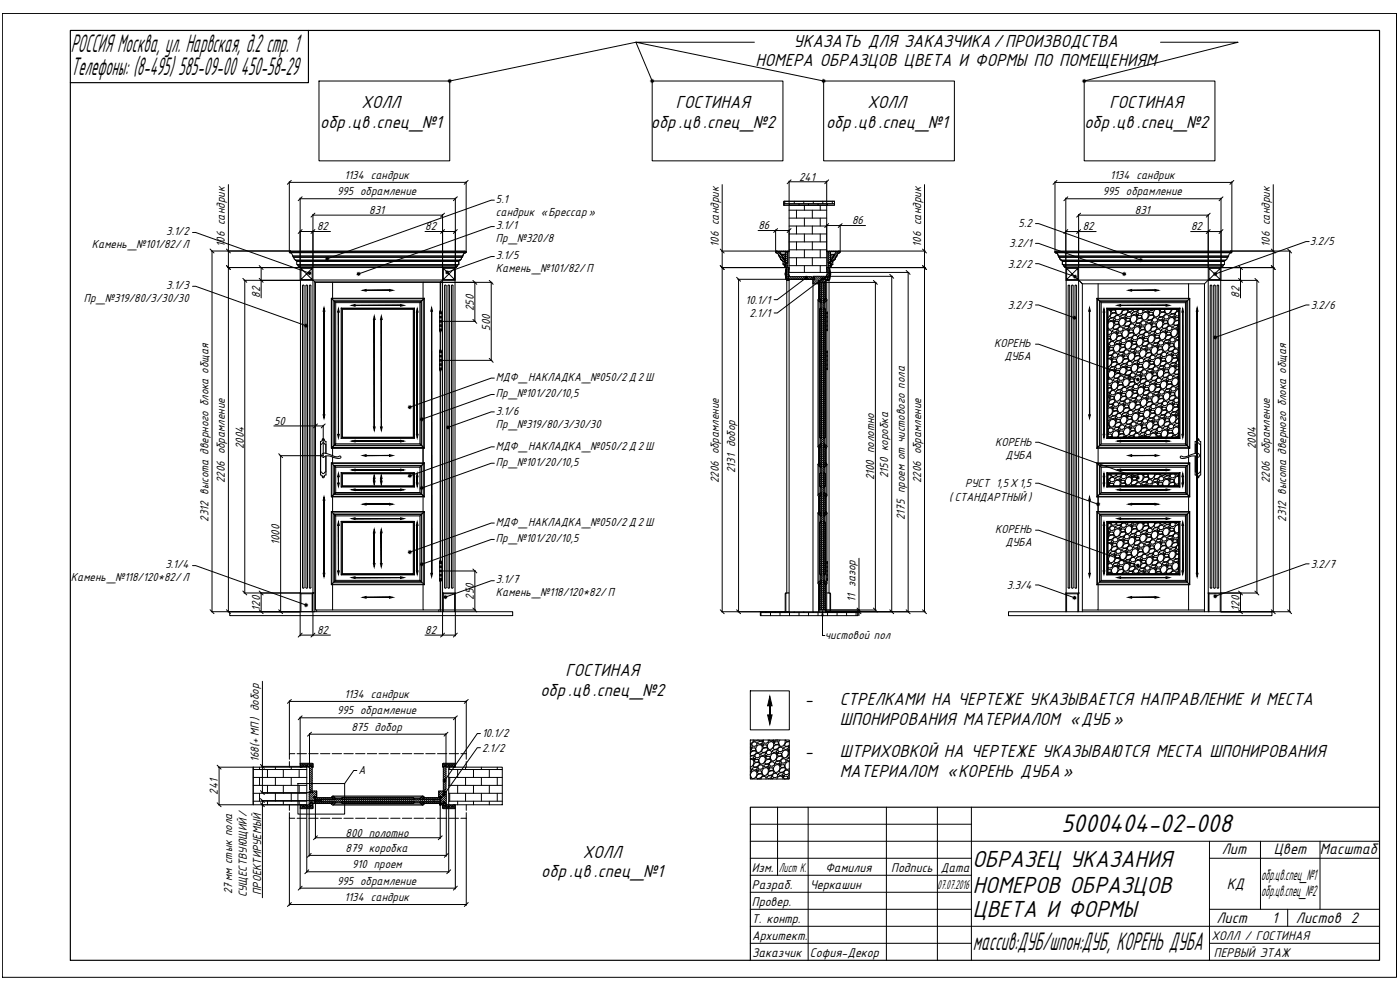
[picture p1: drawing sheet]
<svg xmlns="http://www.w3.org/2000/svg" width="420mm" height="297mm" viewBox="0 0 420 297" stroke-linecap="round" stroke-linejoin="round" font-family="sans-serif">
<defs><g id="words">
<g font-size="8.5">
<text x="21.3" y="15.5">РОССИЯ Москва, ул. Нарвская, д.2 стр. 1</text>
<text x="21.3" y="22.5">Телефоны: (8-495) 585-09-00 450-58-29</text>
<text x="318.5" y="249.5">5000404-02-008</text>
<text x="292" y="285">массив:ДУБ/шпон:ДУБ, КОРЕНЬ ДУБА</text>
</g>
<g font-size="7.8">
<text x="291.8" y="260.3">ОБРАЗЕЦ УКАЗАНИЯ</text>
<text x="291.9" y="267.9">НОМЕРОВ ОБРАЗЦОВ</text>
<text x="291.9" y="275.2">ЦВЕТА И ФОРМЫ</text>
</g>
<g font-size="5.8">
<text x="238.2" y="14.1">УКАЗАТЬ ДЛЯ ЗАКАЗЧИКА/ПРОИЗВОДСТВА</text>
<text x="226.8" y="19.9">НОМЕРА ОБРАЗЦОВ ЦВЕТА И ФОРМЫ ПО ПОМЕЩЕНИЯМ</text>
<text x="108.5" y="32.4">ХОЛЛ</text>
<text x="202.9" y="32.4">ГОСТИНАЯ</text>
<text x="260.4" y="32.4">ХОЛЛ</text>
<text x="333" y="32.4">ГОСТИНАЯ</text>
<text x="96.1" y="38.3">обр.цв.спец_№1</text>
<text x="195.3" y="38.3">обр.цв.спец_№2</text>
<text x="247.9" y="38.3">обр.цв.спец_№1</text>
<text x="325.5" y="38.3">обр.цв.спец_№2</text>
<text x="169.7" y="202.9">ГОСТИНАЯ</text>
<text x="162.2" y="208.8">обр.цв.спец_№2</text>
<text x="241.5" y="211.6">-</text>
<text x="252" y="211.6">СТРЕЛКАМИ НА ЧЕРТЕЖЕ УКАЗЫВАЕТСЯ НАПРАВЛЕНИЕ И МЕСТА</text>
<text x="252" y="217.5">ШПОНИРОВАНИЯ МАТЕРИАЛОМ «ДУБ»</text>
<text x="241.5" y="227.1">-</text>
<text x="252" y="227.1">ШТРИХОВКОЙ НА ЧЕРТЕЖЕ УКАЗЫВАЮТСЯ МЕСТА ШПОНИРОВАНИЯ</text>
<text x="252" y="233">МАТЕРИАЛОМ «КОРЕНЬ ДУБА»</text>
<text x="174.9" y="257.3">ХОЛЛ</text>
<text x="162.5" y="263.1">обр.цв.спец_№1</text>
</g>
<g font-size="5.1">
<text x="366.7" y="256.3">Лит</text>
<text x="382.3" y="256.3">Цвет</text>
<text x="396.1" y="256.3">Масштаб</text>
<text x="368.2" y="266.7">КД</text>
<text x="378.5" y="264">обр.цв.спец_№1</text>
<text x="378.5" y="268.9">обр.цв.спец_№2</text>
<text x="365" y="276.9">Лист</text>
<text x="381.8" y="276.9">1</text>
<text x="388.9" y="276.9">Листов 2</text>
</g>
<g font-size="4.2">
<text x="225.6" y="261.6">Изм.</text>
<text x="233.8" y="261.6">Лист К.</text>
<text x="247.7" y="261.6">Фамилия</text>
<text x="267.5" y="261.6">Подпись Дата</text>
<text x="225.7" y="266.7">Разраб.</text>
<text x="243.1" y="266.7">Черкашин</text>
<text x="281.3" y="266.7">07.07.2016</text>
<text x="225.7" y="271.8">Провер.</text>
<text x="225.7" y="276.9">Т. контр.</text>
<text x="225.7" y="282">Архитект.</text>
<text x="225.7" y="287.1">Заказчик</text>
<text x="243.1" y="287.1">София-Декор</text>
<text x="363.6" y="282">ХОЛЛ / ГОСТИНАЯ</text>
<text x="364.3" y="287.1">ПЕРВЫЙ ЭТАЖ</text>
</g>
<g font-size="3.9">
<text x="103.4" y="53.7">1134 сандрик</text>
<text x="333.2" y="53.7">1134 сандрик</text>
<text x="101.2" y="58.6">995 обрамление</text>
<text x="239.8" y="54.2">241</text>
<text x="330.9" y="58.6">995 обрамление</text>
<text x="110.8" y="64.2">831</text>
<text x="148.8" y="60.9">5.1</text>
<text x="148.8" y="64.8">сандрик «Брессар»</text>
<text x="340.6" y="64.2">831</text>
<text x="49.9" y="70.6">3.1/2</text>
<text x="95.2" y="69.1">82</text>
<text x="127.6" y="69.1">82</text>
<text x="148.8" y="68.8">3.1/1</text>
<text x="227.6" y="68.8">86</text>
<text x="255.8" y="67.3">86</text>
<text x="305.7" y="68.3">5.2</text>
<text x="325" y="69.1">82</text>
<text x="357.4" y="69.1">82</text>
<text x="27.6" y="74.5">Камень_№101/82/Л</text>
<text x="67.5" y="74" transform="rotate(-90 67.5 74)">106 сандрик</text>
<text x="148.8" y="77.8">3.1/5</text>
<text x="148.8" y="72.7">Пр_№320/8</text>
<text x="215.7" y="74.1" transform="rotate(-90 215.7 74.1)">106 сандрик</text>
<text x="276.4" y="74.1" transform="rotate(-90 276.4 74.1)">106 сандрик</text>
<text x="302.9" y="74.2">3.2/1</text>
<text x="381.1" y="74.1" transform="rotate(-90 381.1 74.1)">106 сандрик</text>
<text x="393.1" y="73.6">3.2/5</text>
<text x="148.8" y="81.7">Камень_№101/82/П</text>
<text x="302.4" y="80.3">3.2/2</text>
<text x="49.9" y="86.7">3.1/3</text>
<text x="78" y="89.3" transform="rotate(-90 78 89.3)">82</text>
<text x="372" y="89.3" transform="rotate(-90 372 89.3)">82</text>
<text x="25.2" y="90.6">Пр_№319/80/3/30/30</text>
<text x="142.2" y="93.3" transform="rotate(-90 142.2 93.3)">250</text>
<text x="223.7" y="91.1">10.1/1</text>
<text x="224.9" y="95.1">2.1/1</text>
<text x="302.4" y="92.7">3.2/3</text>
<text x="393.4" y="92.7">3.2/6</text>
<text x="147.1" y="99.2" transform="rotate(-90 147.1 99.2)">500</text>
<text x="298.4" y="104.3">КОРЕНЬ</text>
<text x="301.4" y="108.2">ДУБА</text>
<text x="148.8" y="114.3">МДФ_НАКЛАДКА_№050/2Д2Ш</text>
<text x="148.8" y="119.2">Пр_№101/20/10,5</text>
<text x="148.8" y="124.4">3.1/6</text>
<text x="82.3" y="127.5">50</text>
<text x="148.8" y="128.3">Пр_№319/80/3/30/30</text>
<text x="73.1" y="134.7" transform="rotate(-90 73.1 134.7)">2004</text>
<text x="148.8" y="134.9">МДФ_НАКЛАДКА_№050/2Д2Ш</text>
<text x="298.7" y="133.7">КОРЕНЬ</text>
<text x="301.7" y="137.6">ДУБА</text>
<text x="376.9" y="134.7" transform="rotate(-90 376.9 134.7)">2004</text>
<text x="148.8" y="139.8">Пр_№101/20/10,5</text>
<text x="220.6" y="141.9" transform="rotate(-90 220.6 141.9)">2131 добор</text>
<text x="266.6" y="143.5" transform="rotate(-90 266.6 143.5)">2150 коробка</text>
<text x="67.5" y="144.9" transform="rotate(-90 67.5 144.9)">2206 обрамление</text>
<text x="215.7" y="144.9" transform="rotate(-90 215.7 144.9)">2206 обрамление</text>
<text x="262.4" y="144.1" transform="rotate(-90 262.4 144.1)">2100 полотно</text>
<text x="276.4" y="144.9" transform="rotate(-90 276.4 144.9)">2206 обрамление</text>
<text x="289.6" y="146">РУСТ 1,5Х1,5</text>
<text x="381.1" y="144.9" transform="rotate(-90 381.1 144.9)">2206 обрамление</text>
<text x="284.9" y="150.3">( СТАНДАРТНЫЙ )</text>
<text x="62.6" y="156.5" transform="rotate(-90 62.6 156.5)">2312 высота дверного блока общая</text>
<text x="148.8" y="157.8">МДФ_НАКЛАДКА_№050/2Д2Ш</text>
<text x="271.5" y="156.1" transform="rotate(-90 271.5 156.1)">2175 проем от чистового пола</text>
<text x="298.7" y="160.1">КОРЕНЬ</text>
<text x="386" y="156.5" transform="rotate(-90 386 156.5)">2312 высота дверного блока общая</text>
<text x="83.9" y="163.5" transform="rotate(-90 83.9 163.5)">1000</text>
<text x="148.8" y="162.7">Пр_№101/20/10,5</text>
<text x="301.7" y="164">ДУБА</text>
<text x="49.7" y="170.5">3.1/4</text>
<text x="393.4" y="170.3">3.2/7</text>
<text x="21.3" y="174.4">Камень_№118/120*82/Л</text>
<text x="142.2" y="179.9" transform="rotate(-90 142.2 179.9)">250</text>
<text x="148.8" y="175.1">3.1/7</text>
<text x="148.8" y="179">Камень_№118/120*82/П</text>
<text x="302.2" y="176.7">3.3/4</text>
<text x="78" y="183.3" transform="rotate(-90 78 183.3)">120</text>
<text x="256.8" y="180.6" transform="rotate(-90 256.8 180.6)">11 зазор</text>
<text x="372" y="183.3" transform="rotate(-90 372 183.3)">120</text>
<text x="95.2" y="190.2">82</text>
<text x="127.6" y="190.2">82</text>
<text x="247.5" y="191.8">чистовой пол</text>
<text x="103.4" y="209.4">1134 сандрик</text>
<text x="101.2" y="214.3">995 обрамление</text>
<text x="105.5" y="219.3">875 добор</text>
<text x="144.7" y="221.3">10.1/2</text>
<text x="144.7" y="225.5">2.1/2</text>
<text x="77.7" y="228.7" transform="rotate(-90 77.7 228.7)">168(+ МП) добор</text>
<text x="107.6" y="232.4">А</text>
<text x="65.4" y="238.5" transform="rotate(-90 65.4 238.5)">241</text>
<text x="103.7" y="251">800 полотно</text>
<text x="103.7" y="255.6">879 коробка</text>
<text x="105.7" y="260.5">910 проем</text>
<text x="69.7" y="268.4" transform="rotate(-90 69.7 268.4)">27мм стык пола</text>
<text x="74.1" y="269.3" transform="rotate(-90 74.1 269.3)">СУЩЕСТВУЮЩИЙ /</text>
<text x="78.4" y="268.5" transform="rotate(-90 78.4 268.5)">ПРОЕКТИРУЕМЫЙ</text>
<text x="101.2" y="265.5">995 обрамление</text>
<text x="103.4" y="270.4">1134 сандрик</text>
</g>
</g></defs>
<path d="M21.1 9.1h392.9v279h-392.9zM92.6 9.1v15.7h-71.5M414 242.2h-188.8v45.9" fill="none" stroke="#000" stroke-width=".35"/>
<g fill="none" stroke="#000" stroke-width=".3">
<path d="M.7 4h418.4v289.2h-418.4zM225.2 257.5h66.3M225.2 252.4h188.8M225.2 247.3h66.3M233.4 242.2v20.4M242.5 242.2v45.9M266 242.2v45.9M281.3 242.2v45.9M291.5 242.2v45.9M363 257.5h51M363 252.4v35.7M378.3 252.4v20.4"/>
<path d="M396.2 252.4v20.4M225.2 277.9h188.8M225.2 272.8h66.3M225.2 267.7h66.3M225.2 262.6h66.3M363 272.8h51M386.5 272.8v5.1M225.2 283h66.3M363 283h51"/>
</g>
<g fill="none" stroke="#000" stroke-width=".3">
<path d="M86.8 75.5h53.1v.2h-53.1zM86.9 75.7v.1M86.9 75.8h52.9M86.9 75.8a.97 .97 0 0 1 .9 1h51.1a.97 .97 0 0 1 .9-1M87.1 75.5h.1M87.9 76.8h50.9M88 76.9v.3h50.7v-.3M88.3 77.2v.5l.4 .3M88.7 78h49.3v.2M88.7 78.2h49.3M88.7 78v.2M88.8 78.2l.3 .2"/>
<path d="M89 78.4h48.7v1h-48.7zM89.4 79.4v.3h48v-.3M89.5 79.7l.3 .4M137.3 79.7l-.4 .4M137.9 78.2l-.2 .2v1M138.5 77.2l-.1 .5-.4 .3M139.7 75.5h.1M139.7 75.5h-52.6M139.8 75.7v.1M232.8 75.5l.4 .4M233.1 75.4l3.7-.1v.2h-3.8zM233.2 75.3l3.2 3.2"/>
<path d="M233.7 76.4l2.4 2.4M233.8 75.3l.2 .2M234 75.5l1.7 3v-2.2h-1.3l1.3 2.2h-.7M234 75.5h-1.2v.2a1.85 1.85 0 0 1 1.2 1.5h.2l.1 .6 .7 .7M234 75.5l1.7 3v-2.2h-1.3M234.2 77.6l.6 .6M234.5 75.3l.2 .2M234.8 76.3l1.6 1.6M235 79l1.7 1.8v1.7M235 78.5h.6v.9h-.6zM235 78.5h.6M235 79.4h.6"/>
<path d="M235 78.4l.6 .6M235.1 75.3l.2 .2M235.2 60.4h15.2v1.2h-15.2zM235.2 61.1h15.2M235.3 79.4h.4v.3h.7v.6h-.6l-.5-.6zM235.4 76.3l1 1M235.5 60.4v.7M235.7 79.7l.1-.7h.6v.7M235.7 75.5h.7v3.5M235.7 75.9l.7 .8M235.7 79.2v-.5l.7 .1v-3.3h-.7v4.2M235.7 79.4v.3"/>
<path d="M235.7 75.3l.7 .7M235.7 79.1l.7 .7M236.3 79l.1 .2M236.4 75.3l.1 .2M236.8 79.7h11.3M236.8 63.1h11.3M236.8 65.4h11.3M236.8 67.8h11.3M236.8 70.2h11.3M236.8 72.6h11.3M236.8 75h11.3M236.8 77.3h11.3"/>
<path d="M236.8 61.6h11.3v20.1h-11.3zM236.8 75.3v.2h-3.8M236.9 61.1v.5M238.4 60.4v.7M239 63.1v2.3M239 67.8v2.4M239 72.6v2.4M239 77.3v2.4M239.8 61.1v.5M241.2 60.4v.7M241.4 61.6v1.5M241.4 65.4v2.4"/>
<path d="M241.4 70.2v2.4M241.4 75v2.3M241.4 79.7v2M242.7 61.1v.5M243.8 63.1v2.3M243.8 67.8v2.4M243.8 72.6v2.4M243.8 77.3v2.4M244.1 60.4v.7M245.5 61.1v.5M246.2 61.6v1.5M246.2 65.4v2.4"/>
<path d="M246.2 70.2v2.4M246.2 75v2.3M246.2 79.7v2M246.9 60.4v.7M248.1 75.3v.2M248.1 75.3h3.7l.1 .2h-3.8zM248.3 75.3l.9 .9M248.4 61.1v.5M248.5 75.5h.7l-.1 3.3h-.6zM248.5 79.7v.6h.6M248.5 75.5v3.3h.6M248.5 78.8v.2"/>
<path d="M248.5 79h.6l.1 .7h-.7zM248.5 76.1l1.9 1.9M248.5 76.8l1.5 1.5M248.5 77.4l1.4 1.4M248.5 79.9l.4 .4v3.8l-.8-.1M248.5 79.3l.8 .8M248.5 78l.7 .7v.5l-.1-.4M248.5 78.6l.2 .2M248.9 79l.7 .7M249 75.3l.2 .3M249.2 79.7v-.3h.4l-.1 .3M249.2 76.3h1.3l-1.3 2.2z"/>
<path d="M249.2 76.3v2.2l1.3-2.2M249.2 78.5h.7M249.3 76.3l1.4 1.4M249.3 78.5h.6v.9h-.6zM249.3 78.8l.6 .6M249.3 79.4h.6M249.5 79.7l-.4 .6M249.6 75.3l.2 .2M249.6 79.4h-.4v.3M249.8 60.4v.7M249.9 76.3l1 .9M250.2 75.3l.2 .2"/>
<path d="M250.3 78l-.4 .5M250.5 76.3l.7 .5M250.8 75.9l.5 .5M250.9 75.3l.7 .7M251 76.9h.1M251 75.5h1.1M251.2 76.8l-.2 .4h-.3v.6l-.4 .2M251.5 75.3l.5 .5M252 75.8a.97 .97 0 0 0-.8 1M252.1 75.5l-.1 .3M252.1 75.5h-1.1l-1.8 3h.7M316.6 75.5h53.1v.2h-53.1z"/>
<path d="M316.7 75.7v.1M316.7 75.8h52.9M316.7 75.8a.97 .97 0 0 1 .9 1h51.1M316.9 75.5h.1M316.9 75.5h52.6M317.7 76.8h50.9M317.8 76.9v.3h50.7v-.3M318 77.2l.1 .6 .4 .2M318.5 78h49.3M318.5 78v.2h49.3v-.2M318.6 78.2l.3 .3-.1 .9M318.8 78.5h48.7v.9h-48.7z"/>
<path d="M319.2 79.4v.3h47.9v-.3M319.3 79.7l.3 .4M367.1 79.7l-.4 .4M367.7 78.2l-.3 .3M368.3 77.2l-.1 .6-.4 .2M369.5 75.5h.1M369.6 75.7v.1M369.6 75.8a.97 .97 0 0 0-.9 1M89.8 80.1h47.1v.2h-47.1zM90.1 80.3v3.8h3.8v-3.8M90.2 84.1v93.8M90.3 83.9l1.7-1.7-1.7-1.7v3.4h3.4"/>
<path d="M90.3 80.5h3.4M90.8 85.6l.4 .2 .1 90.5-.3 .2-.2-.2zM91.9 85.6l.4 .2v90.5l-.3 .2-.2-.2zM92 82.2l1.7-1.7v3.4zM92.9 85.6l.4 .2v90.5l-.2 .2-.3-.2zM93.9 84.1v93.8h-3.8M99.6 89.7h27.6l.1-.2v45l-1.3-1.3v-42.4l.4-.4v43.2h-26l.3-.4M99.6 89.7l-.2-.2h27.9l-.9 .9M99.6 89.7l1.1 1.1v42.4M99.8 84.7v4.8M100.7 90.8h25.3M102.4 92.4h22l-.2 .3h-21.6z"/>
<path d="M102.4 92.4v39.1M102.6 92.7v38.6l-.2 .2M102.7 92.8h21.3v38.4h-21.3zM124.2 92.7v38.6l.2 .2M124.4 92.4v39.1h-22M126.4 90.4l.2-.2v43.5h-26.4l-.8 .8h27.9l-.1-.2h-27.6l-.2 .2v-45l.2 .2v44.6l1.1-1.1M126.4 90.4h-26v43.2l-.2 .1v-43.5h26.4l.6-.5v44.6l-1.2-1.1h-25.3M127 84.7h-32.3v98.3h5.1M131.9 97.8v.1M131.9 96.6h.1M131.9 95.3h.1M131.9 97.8h.5"/>
<path d="M131.9 97.5h.5M131.9 96.6h.5M131.9 96.3h.5M131.9 95.3h.5M131.9 95h.5M131.9 95v.3M131.9 96.3v.3M131.9 97.5v.3M131.9 98.9l.2 .1M131.9 96.6v.9M131.9 95.3v1M131.9 94.1v.9"/>
<path d="M131.9 93.7l.4 .2 .1-.2M131.9 99.2l.1-.2 .4 .2M131.9 97.9h.5M131.9 94.1h.5M131.9 94h.5M131.9 93.7h.5M131.9 99.2h.5M131.9 98.9h.5M131.9 94v.1M131.9 97.9v1M131.9 99.2l.2 .1M132 98.8h.4z"/>
<path d="M132 94h.1M132 93.7h.1M132 94.1h.1M132 99.2h.1M132 98.9h.1M132.1 93.3h.1M132.1 99.5h.2zM132.1 93.9l-.2 .1M132.1 93.5l-.2 .2M132.1 84.7h-5.1v4.8M132.1 84.7l.7-.7h-38.9l.8 .8M132.1 84.7v8.7"/>
<path d="M132.1 99.4v5.8M132.1 93.5h.2M132.1 93.4h.2M132.1 93.3h.2M132.1 93.2h.2M132.1 99.7h.2M132.1 99.4h.2M132.1 99.3h.2M132.1 93.4v.1M132.1 99.3v.1M132.3 93.4v-8.8h-37.8v98.9M132.3 99.4v5.8"/>
<path d="M132.3 93.4v.1M132.3 99.3v.1M132.3 93.5l.1 .2M132.3 93.9l.1 .1M132.3 93.4h.1M132.4 94.1h.1M132.4 99.2h.1M132.4 98.9h.1M132.4 97.5v.3M132.4 96.2v.4M132.4 95v.3M132.4 98.9l-.1 .1"/>
<path d="M132.4 99.2l-.1 .1M132.4 94v1M132.4 95.3v.9M132.4 96.6v.9M132.4 97.9v1M132.4 94h.1M132.4 93.7h.1M132.4 97.8v.1M132.4 96.6h.1M132.4 95.3h.1M132.8 80.3v3.8h3.9v-3.8M132.8 84.1v93.8"/>
<path d="M133.1 80.5l1.6 1.7-1.6 1.7zM133.1 80.5h3.3M133.1 83.9h3.3l-1.7-1.7 1.7-1.7v3.4M133.5 85.6l.4 .2v90.5l-.2 .2-.3-.2zM134.5 85.6l.4 .2v90.5l-.2 .2-.2-.2zM135.6 85.6l.3 .2 .1 90.5-.3 .2-.2-.2zM136.6 84.1v93.8M235.9 80.5v3.4l-.3-1.7zM235.9 80.5h.2M235.9 83.9h.2M236.1 80.3v3.8h.7v-.3M236.1 80.8l.6 .5"/>
<path d="M236.1 81.4l.6 .6M236.1 80.3h.7v2.7h-.2v.8h.2v.2h-.7zM236.1 82l.7 .7M236.1 84.1v93.8h.7v-93.8M236.1 83.9l.1 .1M236.1 82.7l1.2 1.1M236.1 83.3l.7 .7M236.6 83v.8h7.8h-7.8v-.8h6.9v.4h1v.4v-.4M236.8 80.3v.5M236.8 82.5v.5M237.1 83l.8 .8M237.7 83l.8 .8"/>
<path d="M238.4 83l.7 .8M239 83l.8 .8M239.6 83l.8 .8M240.2 83l.8 .8M240.9 83l.8 .8M241.5 83l.8 .8M242.1 83l.8 .8M242.8 83l.8 .8M243.4 83l.1 .1M243.8 83.4l1.8 1.8M244 82.9h3.7v.4h-.4v.5h.4v.8h-1.8v-.4h-.2v1h-1.7v-1.4h.5v-.5h-.5zM244 83l1.7 1.6"/>
<path d="M244 84.8l.3 .4M244 83.8v99.7M244 84.2l.9 1M244.6 82.9l1.6 1.7M245.2 82.9l1.7 1.7M245.5 90v44M245.7 85.2v4.5l1.5 1.6M245.7 84.2l.3 .4-.1 .6h-.2zM245.7 84.6l.2 .5-.1-.5-.1 .3M245.7 84.3l.1 .3zM245.7 84.3h.1M245.8 89.5v.2"/>
<path d="M245.8 89.7l.2-.2v.5h.4v.8h-.2M245.8 89.7l-.3 .3 .3 .3v43.4l-.3 .3 .3 .3M245.8 90.4l.4 .4M245.8 82.9l1.7 1.7M245.9 85.2v4.3M246 92.8l.4-.3v39l-.4-.3zM246 84.7h.4v5.2h-.4zM246 84.9l1.7 1.8M246 85.6l1.7 1.7M246 86.8l1.7 1.8M246 87.4l1.7 1.8M246 88.1l2.1 2.1"/>
<path d="M246 88.7l1.7 1.8M246 89.3l1.4 1.5M246 93.1l1.7 1.8M246 93.8l1.7 1.7M246 94.4l1.7 1.8M246 95l1.7 1.8M246 95.6l1.7 1.8M246 96.3l1.7 1.8M246 96.9l1.7 1.8M246 97.5l1.7 1.8M246 98.2l1.7 1.7M246 98.8l1.7 1.8"/>
<path d="M246 99.4l1.7 1.8M246 86.2l1.7 1.8M246 89.5v.5h.4v.8h-.2M246.1 92.7v38.5M246.2 90.8l-.1 1.9 1.6 1.6M246.4 84.7l1.3 1.4M246.4 84.7h.8v98.3h-.8zM246.4 92.5v39M246.4 91.7l1.3 1.3M246.4 92.4l1.3 1.2M246.4 91.1l.8 .8M246.5 82.9l1.2 1.3"/>
<path d="M247 84.7l.7 .7M247.1 82.9l.9 .9M247.2 92.5v39M247.2 84.7h.5v5.2h-.5zM247.3 83.3v.5M247.3 83.4h.4v-.4h.6v.8h-1zM247.5 90.8v1.9M247.6 92.7v38.6M247.6 92.7v.1M247.6 92.7l-.4-.2v39M247.7 84.7v.1M247.7 82.9h.1"/>
<path d="M247.7 83v.4M247.8 83l1 1h-.7M247.9 90.3v43.3M247.9 89.7l-.2-.2v.5h-.5v.8h.3M247.9 90.3l-.4 .5M247.9 89.7l.3 .3-.3 .3M248.1 82.7l.7 .7M248.1 80.3h.7v3.7h-.7v-.2h.2v-.8h-.2zM248.1 80.3v.5M248.1 82.5v.5M248.1 84.1v5.7M248.1 83.9l.1 .1"/>
<path d="M248.2 98.8h.1M248.2 97.9h.1M248.2 97.8h.1M248.2 97.5l.1 .1M248.2 96.6h.1M248.2 96.3h.1M248.2 95.4h.1M248.2 95.3h.1M248.2 95h.1M248.2 94.1h.1M248.2 94h.1M248.2 93.7h.1"/>
<path d="M248.2 99.2h.1M248.2 98.9h.1M248.2 90v44M248.2 93.9v.1M248.2 93.6v.1M248.2 80.9l.6 .6M248.2 81.5l.6 .6M248.2 82.2l.6 .5M248.2 98.9v.3M248.2 94.1v4.7M248.2 93.7v.2M248.2 94v.1"/>
<path d="M248.2 98.8v.1M248.2 80.3l.6 .5M248.5 80.3h.6M248.8 84.1v93.8h-.7v-2.7M248.9 80.5h.1M248.9 83.9h.1M249 80.5l.3 1.7-.3 1.7zM319.6 80.1v.2h47.1v-.2M319.6 80.1h47.1M319.9 80.3v3.8h3.8v-3.8M320 84.1v93.8M320.1 83.9l1.7-1.7-1.7-1.7v3.4h3.4"/>
<path d="M320.1 80.5h3.4M320.6 85.6l.4 .2v90.5l-.2 .2-.2-.2zM321.7 85.6l.4 .2v90.5l-.3 .2-.2-.2zM321.8 82.2h.1M322.7 85.6l.4 .2v90.5l-.2 .2-.3-.2zM323.5 80.5v3.4l-1.7-1.7zM323.7 84l1.1 1.2h36.7M323.7 84.1v93.8h-3.8M323.7 84l1.1 1.2v98.3M323.7 84h38.9l-1.1 1.2v98.3M329.2 89.5h27.9l-.2 .2h-27.6zM329.6 85.2v4.3"/>
<path d="M330.1 90.4v43.2h26.1l.1 .1v-43.4h-26.4l.6 .5v42.4M330.1 90.4h26.1v43.2l-.4-.4M330.1 90.4l-.9-.9v45M330.5 90.8h25.3M332.1 92.5h22l-.2 .2h-21.5zM332.1 92.5v39M332.4 92.7v38.6M332.5 92.8h21.3v38.4h-21.3zM353.9 92.7v38.6h-21.5l-.3 .2h22l-.2-.2M354.1 92.5v39M355.8 90.8v42.4M355.8 90.8l1.1-1.1v44.6l.2 .2h-27.9"/>
<path d="M356.7 85.2v4.3M356.9 89.7l.2-.2v45l-1.3-1.3M362.6 80.3v3.8h3.8v-3.8M362.6 84.1v93.8h3.8M362.8 80.5l1.7 1.7-1.7 1.7zM362.8 80.5h3.4M362.8 83.9h3.4M363.3 85.6l.4 .2v90.5l-.3 .2-.2-.2zM364.3 85.6l.4 .2v90.5l-.2 .2-.3-.2zM364.5 82.2l1.7-1.7v3.4zM365.3 85.6l.4 .2v90.5l-.2 .2-.2-.2zM366.3 84.1v93.8"/>
<path d="M131.9 109.5v1.1M131.9 108.3h.1M131.9 107h.1M131.9 109.5h.5M131.9 109.2h.5M131.9 108.3h.5M131.9 108h.5M131.9 107h.5M131.9 106.7h.5M131.9 106.7v.3M131.9 108v.3M131.9 109.2v.3"/>
<path d="M131.9 110.6l.2 .1M131.9 108.3v.9M131.9 107v1M131.9 105.8v.9M131.9 105.4l.4 .2 .1-.2M131.9 110.9l.1-.2 .4 .2M131.9 110.5h.5M131.9 105.8h.5M131.9 105.7h.5M131.9 105.4h.5M131.9 110.9h.5M131.9 110.6h.5"/>
<path d="M131.9 105.7v.1M131.9 110.9l.2 .1M132 105.7h.1M132 105.4h.1M132 110.6h.1M132 105.8h.1M132 110.9h.1M132.1 105h.1M132.1 111.2h.2zM132.1 105.6l-.2 .1M132.1 105.2l-.2 .2M132.1 111.1v57.2"/>
<path d="M132.1 105.2h.2M132.1 105h.2M132.1 104.9h.2M132.1 111.4h.2M132.1 111.1h.2M132.1 111h.2M132.1 105.1v.1M132.1 111v.1M132.3 111.1v57.2M132.3 105.1v.1M132.3 111v.1M132.3 105.2l.1 .2"/>
<path d="M132.3 105.6l.1 .1M132.3 105.1h.1M132.4 105.8h.1M132.4 110.9h.1M132.4 109.2v.3M132.4 107.9v.4M132.4 106.7v.3M132.4 110.6l-.1 .1M132.4 110.9l-.1 .1M132.4 105.7v1M132.4 107v.9M132.4 108.3v.9"/>
<path d="M132.4 109.6v1M132.4 110.5h-.4M132.4 105.7h.1M132.4 105.4h.1M132.4 110.6h.1M132.4 109.5v.1M132.4 108.3h.1M132.4 107h.1M246 100.1l1.7 1.7M246 100.7l1.7 1.8M246 101.3l1.7 1.8M246 101.9l1.7 1.8"/>
<path d="M246 102.6l1.7 1.8M246 103.2l1.7 1.8M246 103.8l1.7 1.8M246 104.5l1.7 1.8M246 105.1l1.7 1.8M246 105.7l1.7 1.8M246 106.4l1.7 1.7M246 107l1.7 1.8M246 107.6l1.7 1.8M246 108.3l1.7 1.7M246 108.9l1.7 1.8M246 109.5l1.7 1.8"/>
<path d="M246 110.1l1.7 1.8M246 110.8l1.7 1.8M246 111.4l1.7 1.8M246 112l1.7 1.8M246 112.7l1.7 1.7M246 113.3l1.7 1.8M246 113.9l1.7 1.8M246 114.6l1.7 1.7M246 115.2l1.7 1.8M246 115.8l1.7 1.8M246 116.5l1.7 1.7M246 117.1l1.7 1.8"/>
<path d="M246 117.7l1.7 1.8M246 118.3l1.7 1.8M246 119l1.7 1.8M246 119.6l1.7 1.8M248.2 110.5h.1M248.2 109.5h.1M248.2 109.2l.1 .1M248.2 108.3h.1M248.2 107.9l.1 .1M248.2 107.1h.1M248.2 107h.1M248.2 106.7h.1"/>
<path d="M248.2 105.8h.1M248.2 105.7h.1M248.2 105.4h.1M248.2 110.9h.1M248.2 110.6h.1M248.2 109.6h.1M248.2 105.6v.1M248.2 105.3v.1M248.2 110.6v.2M248.2 105.8v4.7M248.2 105.4v.2M248.2 105.7v.1"/>
<path d="M248.2 110.5v.1M248.2 110.8v.1M96.7 136.2l.6-.3 1.3 .4a4.5 4.5 0 0 0 3 .7l.2-.1a.37 .37 0 0 1 .5 .3 .37 .37 0 0 1-.5 .3l-3.2-.7h-.8l-.7 .4a.54 .54 0 0 1-.6-.4 .54 .54 0 0 1 .2-.6zM96.8 131.9h.1M96.8 132.1l-.6 .4v10l.6 .5M96.8 131.9v.2M96.8 131.9a.23 .23 0 0 1 .2-.3 .23 .23 0 0 1 .2 .3v.2M97.2 132.1l.6 .4v3.5M97.8 136v-2.6l-.5-.4a.64 .64 0 0 0-1 .3l-.1 8.3 .4 .1a.54 .54 0 0 0 .5 .4 .54 .54 0 0 0 .5-.5h.2v-4.8M97.8 136.8v5.7l-.6 .5a.23 .23 0 0 1-.2 .4 .23 .23 0 0 1-.2-.4M99.4 138.9v10.2l1-.9v-8.4l.3 .4h25.3M99.4 138.9l1.3 1.3v7.6"/>
<path d="M99.4 138.9h27.9M99.8 134.5v2.2M99.8 137.1v1.8M100.2 139.6h26.4M100.2 139.6v8.7l.5-.5M100.2 139.6l.2 .2h26v8.4h-26l.3-.4M102.6 131.3h21.6M126.6 139.6l.6-.6h-27.6v9.9h27.6l.1 .2h-27.9l.8-.8h26.4M127 134.5v4.4M127.3 138.9l-.1 .1v9.9l-1.2-1.1h-25.3M127.3 138.9l-1.3 1.3M127.3 138.9v10.2l-.7-.8v-8.7"/>
<path d="M245.6 133.8l2.1 2.1M245.7 134.3v4.8M245.8 139l.2-.1v.5h.4v.8h-.2M245.8 139l.3 .3M245.8 139l-.3 .3 .3 .3v8.7a.39 .39 0 0 0-.3 .5 .39 .39 0 0 0 .5 .3v-.5h.4v-.8h-.2v-1.9M245.8 133.6l.6-.4v.8M245.8 139.8l.4 .4M245.9 134.5v4.4M246 120.2l1.7 1.8M246 120.9l1.7 1.7M246 121.5l1.7 1.8M246 122.1l1.7 1.8"/>
<path d="M246 122.8l1.7 1.7M246 123.4l1.7 1.8M246 124l1.7 1.8M246 124.7l1.7 1.7M246 125.3l1.7 1.8M246 125.9l1.7 1.8M246 126.5l1.7 1.8M246 127.2l1.7 1.7M246 127.8l1.7 1.8M246 128.4l1.7 1.8M246 129.1l1.7 1.7M246 129.7l1.6 1.6"/>
<path d="M246 130.3l1.2 1.3M246 131l1.2 1.2M246 137.3l2.2 2.2M246 137.9l1.3 1.4M246 138.5l1.5 1.6M246 134.7l1.7 1.8M246 135.4l1.7 1.7M246 136l1.7 1.8M246 136.6l1.7 1.8M246 134.1h.4v5.2h-.4zM246 134v.5l-.2-.2M246 133.5l1.7 1.8"/>
<path d="M246.2 139.4l1 1M246.2 131.3v1.9h.2v.8h-.4v.5l-.2-.2M246.3 133.2l1.4 1.4M246.4 132.7l1.6 1.6M246.4 132.1l.8 .8M247.2 134.1h.5v5.2h-.5zM247.2 139.4v.8h.3M247.4 139.4l.5 .4M247.5 133.2h-.3v.8h.5v.5l.2-.2M247.5 133.2l.4 .4M247.5 131.3v1.9M247.6 131.2v.1"/>
<path d="M247.6 131.3l-.4 .2M247.7 138.9l.2 .1M247.9 139.6v8.6M247.9 139l-.2-.1v.5h-.5v.8h.3M247.9 133.6l.3 .4-.3 .3M247.9 139.6v.2M247.9 139.8l-.4 .4M247.9 139l.3 .3-.3 .3M248.1 134.2v4.9M248.2 139.4v9.2M329.2 138.9h27.9v10.2l-.2-.2v-9.9h-27.6zM329.3 139l1.2 1.2"/>
<path d="M329.3 139l-.1-.1v10.2l.1-.2h27.6l-.6-.6h-26.4M329.3 139l.6 .6M329.3 139v9.9l.6-.6v-8.7M329.6 134.5v4.4M329.9 133.7h26.4l.6 .6h-27.6l.6-.6v-43.4l-.6-.6v44.6l-.1 .2M329.9 139.6h26.4M354.3 136.9l.2-.1a2.2 2.2 0 0 0 2.4-.2l2.1-.6a.62 .62 0 0 1 1 .4 .62 .62 0 0 1-.8 .7l-1.3-.3-2.1 .6a1.13 1.13 0 0 1-1.6-.2zM355.8 133.2h-25.3l-1.3 1.3M356.3 139.6l-.1 .2h-26.1v8.4h26.1l.1 .1-.1-.1v-8.4M356.3 139.6v8.7l.8 .8h-27.9l1.3-1.3h25.3l.4 .4-.4-.4v-7.6M356.7 134.5v2.2M356.7 137.2v1.7"/>
<path d="M357.1 138.9l-1.3 1.3M358.7 136.8v5.7l.6 .5M358.7 133.4l.5-.4a.57 .57 0 0 1 .9 .3l.2 .1v8.2l-.4 .1a.54 .54 0 0 1-.5 .4 .54 .54 0 0 1-.5-.5h-.2M359.3 131.9h.1M359.3 131.9l-.6 .6v3.5M359.3 131.9a.23 .23 0 0 1 .2-.3 .23 .23 0 0 1 .2 .3l.6 .6v10l-.5 .5M96.8 143h.1M99.4 153.5h27.9l-.7 .7v20.5M99.6 153.6h27.6v21.7l-1.2-1.2h-25.3l-1.1 1.2zM99.8 149.1v4.4M100.2 154.2h26.4M100.2 154.2v20.5h26.4"/>
<path d="M100.2 154.2l.2 .2h26v20.1h-26v-20.1l.3 .4M100.7 154.8l-1.3-1.3v21.9l.2-.1h27.6l.1 .1M100.7 154.8v19.3M100.7 154.8h25.3l1.3-1.3v21.9M102.4 141.8h22l-.2 .3h-21.6zM102.4 156.4h22l-.2 .3h-21.6zM102.4 141.8v4.3M102.4 156.4v16.1M102.6 142.1v3.8h21.6l.2 .2h-22l.2-.2M102.6 156.7v15.6h21.6l.2 .2h-22l.2-.2M102.7 142.2h21.3v3.6h-21.3zM102.7 156.8h21.3v15.3h-21.3z"/>
<path d="M124.2 142.1v3.8M124.2 156.7v15.6M124.4 141.8v4.3M124.4 156.4v16.1M126 154.8v19.3l.6 .6M126 140.2v7.6M127 149.1v4.4M245.5 154v21M245.5 153.8l1.7 1.8M245.7 148.9v4.8M245.7 148.4l.3 .2v.5h-.2M245.8 149.1h.1"/>
<path d="M245.8 153.7v-.2l.4 .4M245.8 153.7l.2-.2v.5h.4v.8h-.2M245.8 153.6l-.3 .3 .3 .4v20.4a.39 .39 0 0 0-.3 .4 .39 .39 0 0 0 .5 .4v-.5h.4v-.9h-.2M245.8 154.4l.4 .4M245.9 149.1v4.4M246 156.8l1.7 1.8M246 157.4l1.7 1.8M246 158.1l1.7 1.7M246 158.7l1.7 1.8M246 159.3l1.7 1.8M246 160l1.7 1.7M246 142.3l1.7 1.8"/>
<path d="M246 142.9l1.7 1.8M246 143.6l1.7 1.7M246 144.2l1.6 1.7M246 144.8l1.3 1.3M246 145.5l1.2 1.2M246 149.2l1.7 1.8M246 151.8l2.2 2.2M246 152.4l1.4 1.5M246 153l1.5 1.6M246 149.9l1.7 1.7M246 150.5l1.7 1.8M246 151.1l1.7 1.8"/>
<path d="M246 148.7h.4v5.2h-.4zM246 145.8l.1 .1M246 153.5v.5h.4v.8h-.2M246.1 148.1l1.6 1.7M246.1 148.7l1.6 1.7M246.1 142.1l-.1 3.7M246.1 156.7l-.1 15.4 .3 .4M246.1 145.8v.1M246.1 156.7v.1M246.1 145.9l.2 .2M246.2 140.2v1.8M246.2 154.8v1.8"/>
<path d="M246.3 142l1.4 1.5M246.3 154l.9 .9M246.3 156.5l1.4 1.5M246.3 156.4h.1M246.3 156.4v16.1M246.3 146.1h.1M246.3 141.8l-.2 .3M246.3 156.4l-.2 .3M246.4 140.2l-.9-.8v9.2M246.4 147.8h.1M246.4 141.8l-.1 4.3M246.4 147.8l-.6 .4"/>
<path d="M246.4 147.8v.8M246.4 156l1.3 1.3M246.4 141.5l1.3 1.3M246.4 140.3l.8 .8M246.4 147.2l1.7 1.7v4.8M246.4 140.9l.8 .8M246.4 146.6l.8 .8M246.4 147.8l.8 .8M246.4 155.4l.8 .8M247.2 148.7h.5v5.2h-.5zM247.2 141.8l.2 4.3M247.3 148.7l.4 .4"/>
<path d="M247.4 141.8v4.3M247.4 156.4v16.1M247.4 141.8l.2 .3M247.4 156.4l.2 .3M247.5 147.8h-.3v.8h.5v.5a.48 .48 0 0 0 .5-.4 .48 .48 0 0 0-.3-.5M247.5 147.8h-.3v.8h.5v.5h.2M247.5 147.8l.4 .4M247.5 140.2v1.8M247.5 145.9v1.9M247.5 156.6v-1.8h-.3v-.8h.5v-.5a.39 .39 0 0 1 .5 .3 .39 .39 0 0 1-.3 .4v20.5l.3 .3-.3 .3M247.5 154l.4 .3M247.6 142.1v3.8"/>
<path d="M247.6 156.7l.1 15.4-.3 .4M247.6 156.7l.1 15.4M247.6 145.9l-.2 .2M247.9 153.5h-.2v.5h-.5v.8l.7-.4M248.2 154v21M329.2 153.5l.1 .2h27.6l.2-.2v22l-.2-.2v-21.6l-1.1 1.1M329.2 153.5h27.9M329.2 153.5v22M329.3 153.7l1.2 1.1h25.3v19.3l1.1 1.2h-27.6zM329.6 149.1v4.4M329.9 154.3h26.4v20.4h-26.4zM330.5 140.2v7.6"/>
<path d="M330.5 154.8v19.3M330.5 140.2h25.3M332.1 141.8h22l-.2 .3h-21.5zM332.1 156.4h22l-.2 .3h-21.5zM332.1 141.8v4.3M332.1 156.4v16.1M332.4 142.1v3.8M332.4 156.7v15.6M332.5 142.2h21.3v3.6h-21.3zM332.5 156.8h21.3v15.3h-21.3zM353.9 142.1v3.8l.2 .2h-22l.3-.2h21.5M353.9 156.7v15.6l.2 .2h-22l.3-.2h21.5"/>
<path d="M354.1 141.8v4.3M354.1 156.4v16.1M356.3 154.3l-.1 .1h-26.1v20.1h26.1v-20.1M356.7 149.1v4.4M359.3 143h.1M359.3 143a.23 .23 0 0 0 .2 .4 .23 .23 0 0 0 .2-.3l.1-.1M90.1 177.9v5.6M90.1 177.9l.2 .2M90.3 178.1v5.4M90.3 178.1h3.4M99.4 175.4h27.9M99.8 175.4v7.6h27.2"/>
<path d="M131.9 170.2h.1M131.9 171.5h.1M131.9 172.7v.1M131.9 169.9h.5M131.9 170.2h.5M131.9 171.2h.5M131.9 171.5h.5M131.9 172.4h.5M131.9 172.7h.5l-.5 .1M131.9 173.8l.2 .1M131.9 169.9v.3M131.9 170.2v1.3"/>
<path d="M131.9 171.5v1.2M131.9 174.1l.4-.2 .1 .2M131.9 168.6l.1 .2 .4-.2M131.9 169h.5M131.9 173.8h.5M131.9 174.1h.5M131.9 168.6h.5M131.9 168.9h.5M131.9 168.9v1M131.9 172.8v1M131.9 174.1l.2 .1M132 173.7h.4"/>
<path d="M132 168.6h.1M132 169h.1M132 173.8h.1M132 174.1h.1M132 168.9h.1M132.1 174.4h.2zM132.1 168.2h.2zM132.1 168.8l-.2 .1M132.1 168.4l-.2 .2M132.1 174.6v8.4h-5.1v-7.6M132.1 174.3v.3M132.1 174.2h.2"/>
<path d="M132.1 174.3h.2M132.1 174.6h.2M132.1 168.1h.2M132.1 168.3h.2M132.1 168.4h.2M132.1 174.2v.1M132.1 168.3v.1M132.3 174.3v9.2M132.3 174.2v.1M132.3 168.3v.1M132.3 168.4l.1 .2M132.3 168.8l.1 .1"/>
<path d="M132.4 168.9h.1M132.4 173.7h.1M132.4 174h.1M132.4 169v.9M132.4 170.2v1M132.4 171.5v.9M132.4 173.8l-.1 .1M132.4 174.1l-.1 .1M132.4 168.9v.1M132.4 168.6h.1M132.4 169.9v.3M132.4 171.2v.3"/>
<path d="M132.4 172.4v1.4M132.4 170.2h.1M132.4 171.5h.1M132.8 177.9v5.6M132.8 177.9h3.9M132.8 177.9l.2 .2h3.4v5.4M133 178.1v5.4M136.7 177.9v5.6M136.7 177.9l-.3 .2M235.8 177.9h.1M235.8 177.9l-.1 .3v5.3M236.1 177.9h-.3v5.6"/>
<path d="M236.8 177.9v5.6M245.6 174.8l2.1 2.1M245.7 175.3v8.2M245.9 175.5v8M246 160.6l1.7 1.8M246 161.2l1.7 1.8M246 161.9l1.7 1.7M246 162.5l1.7 1.8M246 163.1l1.7 1.8M246 163.7l1.7 1.8M246 164.4l1.7 1.8M246 165l1.7 1.8"/>
<path d="M246 165.6l1.7 1.8M246 166.3l1.7 1.7M246 166.9l1.7 1.8M246 167.5l1.7 1.8M246 168.2l1.7 1.7M246 168.8l1.7 1.8M246 169.4l1.7 1.8M246 170l1.7 1.8M246 170.7l1.6 1.6-.1 1.8M246 171.3l1.2 1.3M246 171.9l1.2 1.3M246 175.7l1.7 1.8"/>
<path d="M246 176.4l1.7 1.7M246 177l1.7 1.8M246 177.6l1.7 1.8M246 178.2l1.7 1.8M246 178.9l1.7 1.8M246 179.5l1.7 1.8M246 175.1h.4v7.9h-.4zM246 174.5l1.7 1.7M246.2 174.1h.2v.9h-.4v.5h-.2M246.2 172.3v1.8M246.2 174.1l-.4 .4M246.3 174.1l1.4 1.5"/>
<path d="M246.3 172.5h.1M246.4 173.1l.8 .8M246.4 173.7l1.6 1.6M247.2 175.1h.5v7.9h-.5zM247.5 174.1h-.3v.9h.5v.5l.2-.2M247.5 174.1h-.3v.9h.5v.5M247.5 174.1l.4 .4M247.9 175.3v.2M248.1 177.9v5.6M248.2 169h.1M248.2 169.9h.1M248.2 171.1h.1"/>
<path d="M248.2 171.5h.1M248.2 172.4h.1M248.2 172.7h.1M248.2 172.8h.1M248.2 173.7h.1M248.2 173.8h.1M248.2 174.1h.1M248.2 168.6h.1M248.2 168.9h.1M248.2 171.2h.1M248.2 172.5h.1M248.2 168.5v.1"/>
<path d="M248.2 168.8v.1M248.2 173.9v.2M248.2 169v4.7M248.2 168.6v.2M248.2 168.9v.1M248.2 173.7v.1M248.3 170.2l-.1 .1M248.8 177.9h.3v5.6M249.1 177.9l.2 .3v5.3M249.1 177.9h.1M319.9 177.9v5.6M319.9 177.9l.2 .3"/>
<path d="M323.5 178.2l.2-.3v5.6M329.2 175.5h27.9M329.6 175.5v7.5h-4.8M330.5 174.1l-1.3 1.4M330.5 174.1h25.3M356.7 175.5v7.5h-27.1M362.8 178.2h3.4M366.2 178.2v5.3M366.4 177.9l-.2 .3M366.4 177.9v5.6M68.9 183.5h85v1.2h-85zM93.7 183.5v-5.4l.2-.2v5.6"/>
<path d="M95 183v.5M131.7 183v.5M228.2 183.5v1.2M228.2 183.5h29.3v1.2h-29.3zM228.2 183.8h29.3M228.4 183.8v.9M229.8 183.5v.3M231.2 183.8v.9M232.7 183.5v.3M234.1 183.8v.9M235.5 183.5v.3M236.9 183.8v.9"/>
<path d="M238.4 183.5v.3M239.8 183.8v.9M241.2 183.5v.3M242.7 183.8v.9M244.1 183.5v.3M245.5 183.8v.9M246 180.1l1.7 1.8M246 180.8l1.7 1.7M246 181.4l1.6 1.6M246 182l1 1M246 182.7l.3 .3M246.9 183.5v.3"/>
<path d="M247.7 183v.5M248.4 183.8v.9M249.8 183.5v.3M251.2 183.8v.9M252.6 183.5v.3M254.1 183.8v.9M255.5 183.5v.3M256.9 183.8v.9M257.5 183.5v1.2M302.7 183.5h79v1.2h-79zM320.1 183.5v-5.3h3.4v5.3M356.7 183h4.8"/>
<path d="M362.6 183.5v-5.6l.2 .3v5.3M225.2 207.3h11.7v11.7h-11.7zM76 230.2h16.1v11.3h-16.1zM76 230.2v11.3M76 230.9h16.1M76 233.3h16.1M76 235.6h16.1M76 238h16.1M77.9 230.2v.7M77.9 233.3v2.3M77.9 238v2.4M80.3 230.9v2.4"/>
<path d="M80.3 235.6v2.4M82.6 230.2v.7M82.6 233.3v2.3M82.6 238v2.4M85 230.9v2.4M85 235.6v2.4M86.8 228.5v1.7M87.4 230.2v.7M87.4 233.3v2.3M87.4 238v2.4M88.5 226.1h-1.7v1.7M89.2 226.1h2.8"/>
<path d="M89.8 230.9v2.4M89.8 235.6v2.4M90.1 229.2l.2-.2h3.4l.2 .2M90.1 229.2h.1M90.2 230.1l.1 .1M90.8 230l-.6-.5v.7M90.8 229.5h1.5M90.8 229.5h-.6v.7h2.6v-.3h.9v.3h.2v-.7h-.6M90.8 229.5l.2 .2 .3-.2M91.1 229.7l.3 .3M91.5 229.5l.5 .5M91.8 229.5l.2 .2 .3-.2"/>
<path d="M92.2 229.6l.6 .6M92.3 229.5h1M92.7 226.1h2.8M92.7 229.5l1 .9M92.8 237.3h.4v.5h.5v-.5h1.3v1.7h-.9v.2h.4v1.9h-.8v-.5h-.5v.5h-.4zM92.8 239.6l1.4 1.5M92.8 237.7l1.3 1.4M92.8 238.4l1.7 1.7M92.8 239l1.7 1.7M92.8 229.5l.3 .2 .2-.2M92.9 236.6l.3 .3M92.9 230.3l.8 .8"/>
<path d="M92.9 230.9l.8 .8M92.9 231.5l.8 .8M92.9 232.2l.8 .8M92.9 232.8l.8 .8M92.9 233.4l.8 .8M92.9 234.1l.8 .8M92.9 234.7l.8 .8M92.9 235.3l.8 .8M92.9 236l.8 .7M93 237.3l.2 .2M93.3 237.6l1.4 1.4M93.3 237l1.7 1.7"/>
<path d="M93.4 229.5l.5 .5M93.7 237.8v-7.9h-.8v7h.4v.9h.4M93.7 229.9v.3M93.9 229.2h-3.8v1M93.9 229.2v1M93.9 229.2h.1M94.2 239.1l.3 .1zM94.3 239.2l.2 .2M94.3 237.3l.7 .8M94.5 239.2v1.9M94.5 239.2l-.4-.1 .9-.1v.3h-.5M94.5 239.1h.3z"/>
<path d="M94.5 239.1h.5l-.3 .1M94.7 239.3h5.1v.5h-5.1zM94.7 239.6l1.4 1.5M94.8 239.1l-.1 .1M94.9 237.3l.1 .2M95 239.3l1.8 1.8M95 237.3v1.7M95.6 239.3l1.8 1.8M96.2 226.1h2.8M96.2 239.3l1.8 1.8M96.5 239.8h33.7v.8h-33.7zM96.5 239.8h-1.8v.8h1.8"/>
<path d="M96.9 239.3l1.8 1.8M97.5 239.3l1.8 1.8M98.1 239.3l1.7 1.7M98.8 239.3l1.6 1.7M99.4 239.3l.4 .4M99.7 239l1.6 1.6M99.7 226.1h2.8M99.9 239.8l.8 .9M99.9 238.8h27M100.4 239.1l.4 .4M100.7 239.5v.3h-.8M100.7 239.5h1.9"/>
<path d="M101.2 239.8l.7 .8M101.8 239.8l1.3 1.3M102.4 239.8l1.3 1.3M102.6 239.4l21.4-.1 .4 .4M102.6 239.4l-.2 .4 22-.1M102.7 239.4l1.6 1.7M102.7 239.3v.1M103.2 239.3l1.8 1.8M103.2 226.1h2.8M103.8 239.3l1.8 1.8M104.4 239.3l1.8 1.8M105.1 239.3l1.8 1.8"/>
<path d="M105.7 239.3l1.8 1.8M106.3 239.3l1.8 1.8M106.7 226.1h2.8M107 239.3l1.7 1.8M107.6 239.3l1.8 1.8M108.2 239.3l1.8 1.8M108.9 239.3l1.7 1.8M109.5 239.3l1.8 1.8M110.1 239.3l1.8 1.8M110.2 226.1h2.8M110.7 239.3l1.8 1.8M111.4 239.3l1.8 1.8"/>
<path d="M112 239.3l1.8 1.8M112.6 239.3l1.8 1.8M113.3 239.3l1.7 1.8M113.7 226.1h2.9M113.9 239.3l1.8 1.8M114.5 239.3l1.8 1.8M115.2 239.3l1.7 1.8M115.8 239.3l1.8 1.8M116.4 239.3l1.8 1.8M117.1 239.3l1.7 1.8M117.2 226.1h2.9M117.7 239.3l1.8 1.8"/>
<path d="M118.3 239.3l1.8 1.8M118.9 239.3l1.8 1.8M119.6 239.3l1.8 1.8M120.2 239.3l1.8 1.8M120.8 226.1h2.8M120.8 239.3l1.8 1.8M121.5 239.3l1.7 1.8M122.1 239.3l1.8 1.8M122.7 239.3l1.5 1.5M123.4 239.3l1.2 1.3M124 239.3v.1M124.1 239.4l.1 .1"/>
<path d="M124.3 226.1h2.8M124.3 239.7h.1M124.4 239.7v.1M124.5 239.8l.8 .8M125.1 239.8l.8 .8M125.7 239.8l1.2 1.1M126.1 239.5l1.6 1.6M126.4 239.2l.5 .5M126.4 239.1l-.4 .7M126.7 238.9l2.2 2.2M127 239.3h5.1v.5h-5.1zM127 239.8l1.3 1.3"/>
<path d="M127.2 239.1l-.3-.3-.3 .3h-26.4a.39 .39 0 0 0-.5-.2 .39 .39 0 0 0-.3 .4h.5v.5h.8v-.3M127.2 239.1l.1 .2h-.4v.5h-.9v-.3h-1.8M127.2 239.1h.1M127.8 239.3l1.8 1.8M127.8 226.1h2.8M128.4 239.3l1.8 1.8M129 239.3l1.8 1.8M129.7 239.3l1.7 1.8M130.2 239.8h1.9v.8h-1.9M130.3 239.3l1.8 1.8M130.9 239.3l1.2 1.2M131.3 226.1h2.8"/>
<path d="M131.6 239.3l.5 .6M131.7 238.2l.8 .8M131.7 237.3v1.7M131.7 237.6l2.2 2.2M131.7 238.8l.2 .2M131.7 237.3h1.4v.5h.4v-.5h.4v3.8h-.4v-.5h-.4v.5h-.8v-1.9h.3v-.2h-.9zM131.9 239.1h.3l-.1 .1M131.9 239.1l.2 .1M132 239.1l.1 .1M132.1 237.3l1.8 1.9M132.2 239.1h-.5l.4 .1M132.3 239.2v1.9"/>
<path d="M132.3 239.4l1.2 1.2M132.5 239.1l-.2 .1M132.6 239.1l-.9-.1v.3h.6M132.6 239.1l-.3 .1M132.6 239v.2M132.6 239.1l1.3 1.3M132.7 237.3l1.2 1.2M132.8 229.5v-.3h3.9v1M132.8 229.9l1 1M132.8 229.2h.1M133.1 236.4l.4 .5M133.1 229.9h.7v7h-.3v.9h-.4z"/>
<path d="M133.1 229.9v.3M133.1 230.7l.7 .8M133.1 231.3l.7 .8M133.1 232l.7 .8M133.1 232.6l.7 .8M133.1 233.2l.7 .8M133.1 233.9l.7 .8M133.1 234.5l.7 .8M133.1 235.1l.7 .8M133.1 235.8l.7 .8M133.1 237l.4 .4M133.1 229.5l.7 .8"/>
<path d="M133.4 229.5h-.6v.7h.3v-.3h.8v.3h2.7v-.7h-.7M133.4 229.5l.3 .2 .2-.2M133.4 229.5h2.5M133.5 237.5l.4 .4M133.8 229.6l.6 .5M134.3 229.5l.6 .5M134.5 229.5l.2 .2 .2-.2M134.6 230.9h16.1M134.6 233.3h16.1M134.6 235.6h16.1M134.6 238h16.1M134.7 230.2h16v11.3h-16z"/>
<path d="M134.8 226.1h2.8M135 230.2v.7M135 233.3v2.3M135 238v2.4M135 229.5l.5 .5M135.5 229.5l.2 .2 .3-.2M135.8 229.7l.5 .5M136.1 230v.2M136.2 229.5l.4 .3M136.7 229.2l-.3-.2h-3.3l-.3 .2M136.7 229.2h.1M137.3 230.9v2.4"/>
<path d="M137.3 235.6v2.4M138.3 226.1h1.6v1.7M139.7 230.2v.7M139.7 233.3v2.3M139.7 238v2.4M139.9 228.5v1.7M142.1 230.9v2.4M142.1 235.6v2.4M144.5 230.2v.7M144.5 233.3v2.3M144.5 238v2.4M146.9 230.9v2.4"/>
<path d="M146.9 235.6v2.4M149.2 230.2v.7M149.2 233.3v2.3M149.2 238v2.4M225.2 222h11.7v11.7h-11.7zM76 240.4h16.1M80.3 240.4v1.1M85 240.4v1.1M86.8 243.8v1.7h1.7M86.8 241.5v1.6M89.2 245.5h2.8M89.8 240.4v1.1"/>
<path d="M90.1 241.5v.9h3.8M90.1 242.4h.1M90.2 242.1l.1 .1M90.8 242.2h-.6v-.7h2.6v.2h.9v-.2h.2v.7h-.6M90.8 242.2l.2-.3 .3 .3M90.8 242.2h2.5M90.8 242.1l-.6-.6v.7M91 241.6l.5 .6M91.6 241.6l.3 .4M91.8 242.2l.2-.3 .3 .3M92.2 241.6l.6 .6 .3-.3 .2 .3M92.7 245.5h2.8"/>
<path d="M92.7 241.5l.7 .7M92.8 240.3l.9 .9M92.8 240.9l1.1 1.1M92.9 241.1v.6M93.3 240.7h.4v1h-.8v-.6h.4zM93.3 240.7v.4M93.9 242.2v.2M93.9 242.4l-.2 .2h-3.4l-.2-.2M93.9 242.4h.1M94.7 240.9l.2 .2M94.7 240.6h5.1v.5h-5.1zM94.7 240.3l.8 .8"/>
<path d="M96.2 245.5h2.8M99.4 241.3l.5 .2 .3-.3 26.4 .1M99.4 241.1v.2M99.4 241.2v.1M99.7 245.5h2.8M99.9 241.6h27M99.9 241.1l.3 .3M100.7 240.9v-.3h-.8v.5h-.5v.2M100.7 240.6v.3M100.7 240.9h1.9M100.8 240.9l-.4 .3M102.4 240.6l22 .1-.4 .4h-21.3z"/>
<path d="M103.2 245.5h2.8M106.7 245.5h2.8M110.2 245.5h2.8M113.7 245.5h2.9M117.2 245.5h2.9M120.8 245.5h2.8M124.2 240.9h1.8M124.3 245.5h2.8M124.4 240.6l-22 .1M126 240.9v-.3h.9v.5h.4l-.1 .2M126 240.7l.2 .2M126 240.9l.4 .3"/>
<path d="M126.4 241.1l.2 .2M126.6 241.2l.3 .3 .3-.3M126.6 241.3l.3 .2M127 241l.2 .3M127 240.6h5.1v.5h-5.1zM127.8 245.5h2.8M131.3 245.5h2.8M132.3 240l2.1 2.2M132.3 240.6l.4 .5M132.8 241.5v.9h3.9v-.9M132.8 241.8l.4 .4M132.8 242.4h.1"/>
<path d="M132.8 242.4l.3 .2h3.3l.3-.2M133.1 241.4l.5 .6M133.1 240.7h.4v.4h.3v.6h-.7zM133.1 240.6v1.1M133.4 242.2l.3-.3 .2 .3M133.4 242.2h-.6v-.7h.3v.2h.8v-.2h2.7v.7h-.7M133.4 242.2h1.1M133.9 241.1l-.4-.5v.5M134.3 241.5h.1M134.5 242.2h1.4M134.5 242.2l.2-.3 .2 .3M134.5 241.6l.5 .6"/>
<path d="M134.6 240.4h16.1M134.8 245.5h2.8M135.1 241.6l.4 .4M135.5 242.2l.2-.3 .3 .3M135.7 241.6l.6 .6M136.2 241.5l.4 .3M136.7 242.4h.1M137.3 240.4v1.1M139.9 241.5v1.6M139.9 243.8v1.7h-1.6M142.1 240.4v1.1M146.9 240.4v1.1"/>
<circle cx="132.2" cy="241.4" r=".26"/>
<circle cx="132.2" cy="241.4" r=".1"/>
<circle cx="132.2" cy="241.4" r=".24"/>
<circle cx="132.2" cy="241.4" r=".07"/>
</g>
<g fill="#000">
<circle cx="92" cy="82.2" r=".15"/>
<circle cx="93.9" cy="177.9" r=".15"/>
<circle cx="132.8" cy="177.9" r=".15"/>
<circle cx="323.7" cy="177.9" r=".15"/>
<circle cx="362.6" cy="177.9" r=".15"/>
<circle cx="93.7" cy="230.2" r=".15"/>
<circle cx="93.7" cy="241.5" r=".15"/>
<circle cx="133.1" cy="241.5" r=".15"/>
</g>
<path d="M246.8 183.5l.2 1.2h-.4z" fill="#000" stroke="#000" stroke-width=".3"/>
<path d="M246.8 184.7v6h.7M89.4 235.1h14v9.2h-14z" fill="none" stroke="#000" stroke-width=".3"/>
<!-- layer: 0 -->
<g fill="none" stroke="#000" stroke-width=".3">
<path d="M226.4 12.7h-35.6l56.4 11.6M348.3 12.7h23.3l-46.2 11.6M95.7 24.3h39.3v24h-39.3zM135 24.3l55.8-11.6 4.9 11.6M195.7 24.3h39.3v24h-39.3zM247.2 24.3h39.2v24h-39.2zM325.4 24.3h39.2v24h-39.2zM87.4 54.1l-1.2 1.2M90.7 59l-1.2 1.2M137.2 59l-1.1 1.2M140.5 54.1l-1.2 1.2M237.4 54l-1.2 1.1"/>
<path d="M248.7 54l-1.2 1.1M317.2 54.1l-1.2 1.2M320.4 59.1l-1.1 1.1M367 59.1l-1.1 1.1M370.3 54.1l-1.2 1.2M57.8 69.7h.9l34.2 12.3M63 74.7l1.2 1.2M68 79.7l1.1 1.2M68 74.7l1.1 1.2M77.8 79.7l1.2 1.2M90.7 68.9l-1.2 1.1M94.5 68.9l-1.2 1.1"/>
<path d="M94.5 64l-1.2 1.1M133.4 64l-1.2 1.1M133.4 68.9l-1.2 1.1M137.2 68.9l-1.1 1.1M148.4 68h-1l-39.8 14.2M148.4 60.1h-1l-49.2 17.5M148.4 77h-1l-13.2 4.7M216.2 79.7l1.1 1.2M216.2 74.7l1.1 1.2M233.4 68.6l-1.2 1.2M237.4 68.6l-1.2 1.2M248.7 67.1l-1.2 1.2"/>
<path d="M252.7 67.1l-1.1 1.2M276.9 79.7l1.1 1.2M276.9 74.7l1.1 1.2M310.8 79.1h.9l11 3.9M310.8 67.1h.9l30.6 10.9M310.8 73h.9l25.7 9.2M320.4 68.9l-1.1 1.2M324.3 68.9l-1.2 1.2M324.3 64l-1.2 1.1M363.2 64l-1.2 1.1M363.2 68.9l-1.2 1.2M367 68.9l-1.1 1.2"/>
<path d="M371.7 79.7l1.2 1.2M381.5 79.7l1.2 1.2M381.5 74.7l1.2 1.2M386.5 74.7l1.1 1.2M392.9 72.5h-.9l-27.3 9.7M57.8 85.9h.9l33.2 11.8M72.9 83.5l1.1 1.2M77.8 83.5l1.2 1.2M141.9 95.8l1.2 1.2M141.9 84.1l1.2 1.2M146.8 84.1l1.2 1.2M221.1 83.2l1.1 1.2"/>
<path d="M242 83.3l-8.7 6.6h-1M246.7 83.7l-13.4 10.2h-1M262.1 84.1l1.2 1.2M267 82.3l1.2 1.2M272 81.2l1.1 1.1M310.8 91.5h.9l10.8 3.8M371.7 83.5l1.2 1.2M376.6 83.5l1.2 1.2M392.9 91.5h-.9l-27.3 9.7M146.8 107.5l1.2 1.2M148.4 113.4h-1l-24.4 8.8M148.4 118.4h-1l-20.8 7.4"/>
<path d="M310.8 103.3h.9l29.8 10.6M83.6 136.1l1.2 1.2M95.3 127.2l-1.2 1.2M97.6 127.2l-1.2 1.2M148.4 134.1h-1l-24.4 8.7M148.4 123.6h-1l-12.9 4.6M148.4 139h-1l-20.8 7.4M310.8 132.7h.9l29.8 10.6M148.4 156.9h-1l-24.4 8.8M310.8 159.1h.9l29.8 10.6M310.8 145h.9l17.9 6.3M57.8 169.7h.9l33.2 11.8"/>
<path d="M72.9 177.3l1.1 1.2M77.8 177.3l1.2 1.2M141.9 170.7l1.2 1.2M148.4 161.9h-1l-20.8 7.4M148.4 174.2h-1l-13.7 4.9M310.8 175.5h.9l10.8 3.9M371.7 177.3l1.2 1.2M376.6 177.3l1.2 1.2M392.9 169.2h-.9l-27.3 9.7M63 182.9l1.2 1.2M68 182.9l1.1 1.2M77.8 182.9l1.2 1.2"/>
<path d="M83.6 182.9l1.2 1.2M90.7 190l-1.2 1.1M94.5 190l-1.2 1.1M133.4 190l-1.2 1.1M137.2 190l-1.1 1.1M141.9 182.4l1.2 1.2M216.2 183l1.1 1.1M221.1 183l1.1 1.1M257.2 182.4l1.2 1.2M257.2 183l1.2 1.1M262.1 182.4l1.2 1.2M267 183l1.2 1.1"/>
<path d="M272 183l1.1 1.1M276.9 183l1.1 1.1M371.7 183l1.2 1.1M381.5 183l1.2 1.1M386.5 183l1.1 1.1M87.4 209.9l-1.1 1.1M90.7 214.8l-1.2 1.2M93.5 219.7l-1.2 1.2M134.4 219.7l-1.1 1.2M137.2 214.8l-1.1 1.2M140.5 209.9l-1.2 1.1M65.2 229.6l1.1 1.2"/>
<path d="M78.2 239.6l1.1 1.2M78.2 229.4l1.1 1.1M78.2 237.2l1.1 1.2M107.1 231.2h-.9l-2.8 3.9M144.2 224.3h-.9l-10.1 14.2M144.2 220.1h-.9l-9.9 14.1M65.2 240.9l1.1 1.1M78.2 240.9l1.1 1.1M93.4 256.1l-1.2 1.1M95.3 250.8l-1.2 1.1M132.7 250.8l-1.2 1.1M134.5 256.1l-1.1 1.1"/>
<path d="M87.4 270.8l-1.1 1.2M90.7 265.9l-1.2 1.2M92.7 261l-1.2 1.1M135.3 261l-1.2 1.1M137.2 265.9l-1.1 1.2M140.5 270.8l-1.2 1.2"/>
</g>
<g fill="none" stroke="#000" stroke-width=".3">
<path d="M68.5 55.4v128.1M86.8 54.7h53.1M86.8 54.5v21M90.1 59.4v20.9h-21.8M90.1 59.6h46.6M136.7 59.4v20.9M139.9 54.5v21M216.7 55.4v128.1M236.8 54.3v7.3M236.8 54.5h11.3M248.1 54.3v7.3M277.5 55.4v128.1"/>
<path d="M316.6 54.5v21M316.6 54.7h53.1M319.9 59.4v20.9M319.9 59.6h46.5M366.4 59.4v20.9h16M369.7 54.5v21M382.1 55.4v128.1M63.4 75.3h23.8M63.6 75.3v108.2M90.1 69.5h9.1M93.9 64.3v16M93.9 64.5h38.9"/>
<path d="M127.6 69.5h9.1M132.8 64.3v16M216.5 75.3h16.6M227.5 69.2h9.3M232.8 68.9v6.6M236.8 68.9v6.4M248.1 67.7h11.7M248.1 67.4v7.9M251.8 75.3h25.9M252.1 67.4v8.1M319.9 69.5h9.1M323.7 64.3v16"/>
<path d="M323.7 64.6h38.9M357.3 69.5h9.1M362.6 64.3v16M369.3 75.3h18M387 75.3v108.2M73.2 84.1h17M73.5 84.1v93.8M78.4 80.3v9.1M132.1 84.7h15.6M132.4 96.4h10.3M142.5 84.7v11.7M147.4 84.7v23.4"/>
<path d="M216.5 80.3h19.6M221.4 83.8h15.2M221.7 83.8v99.7M247.7 84.7h15.2M247.7 82.9h20.2M248.1 81.7h24.7M248.9 80.3h28.8M262.7 84.7v98.3M267.6 82.9v100.6M272.5 81.7v101.8M366.3 84.1h11.1M372.3 80.3v9.1"/>
<path d="M377.2 84.1v93.8M132.4 108.1h15.3M82.2 127.8h14.8M84.2 136.7v46.8M94.7 127.6v9.1M97 127.6v9.1h-13M73.2 177.9h17M78.4 177.9v5.6M132.4 171.3h10.3M142.5 171.3v11.7M257.8 167.5v17.2M366.3 177.9h11.1"/>
<path d="M372.3 177.9v5.6M63.4 183.5h31.1M90.1 190.6h9.1M90.1 183.5v7.3M93.9 183.5v7.3M127.6 190.6h9.1M132.1 183h10.6M132.8 183.5v7.3M136.7 183.5v7.3M216.5 183.5h20.3M247.7 183.5h30M247.7 183h15.2"/>
<path d="M366.4 183.5h20.9M78.8 204.4v33.4M86.8 210.2v15.9M86.8 210.5h53.1M90.1 215.1v14.1M90.1 215.4h46.6M136.7 215.1v14.1M139.9 210.2v15.9M65.5 230.2h10.5M65.8 230.2v11.3M78.5 237.8h14.8M92.9 220v9.9h-14.4"/>
<path d="M92.9 220.3h40.9M133.8 220v9.9M65.5 241.5h10.5M78.5 240.2h18M78.5 241.5h13.6v20.3M78.8 240.2v29.2M86.8 245.5v26.1M90.1 242.4v24.3M92.8 241.1v15.8M92.8 256.7h41.1M94.7 241.1v10.5M94.7 251.4h37.4"/>
<path d="M132.1 241.1v10.5M133.9 241.1v15.8M134.7 241.5v20.3M136.7 242.4v24.3M139.9 245.5v26.1M86.8 271.4h53.1M90.1 266.5h46.6M92.1 261.6h42.6"/>
</g>
<g fill="none" stroke="#000" stroke-width=".3">
<path d="M332.5 92.8h21.3v38.4h-21.3zM332.5 95.8l.2 .2-.2 .6M332.5 99.1h.8l.3 .4-.1 .5-.5 .3h-.5M332.5 97.2l.4-.6 .8-.2 .6 .5-.1 1-.6 .7-.7 .2-.4-.5M332.5 93h.3l.5 .5v.9l-.8 .9M332.5 92.8h.1M332.9 95.7l.7-.3 .8 .2-.2 .4-.8 .3-.5-.3zM333.3 92.8l.1 .4 .4-.4M333.6 94.1l.9-.2 .5 .2v.5l-.6 .6-.9 .1-.4-.3zM333.7 93.1l1.1 .1-.1 .5-.8 .2-.4-.4zM333.9 99.1l.6-.2 .8 .1-.2 .4-.8 .3-.5-.3zM334.1 96.3l.6-.1-.4 .5z"/>
<path d="M334.5 97.6l.9-.3 .5 .2v.5l-.6 .6-.9 .2-.4-.4zM334.6 95.5l.1-.5 .5-.4 .6 .1 .3 .4v.5l-.6 .4-.6-.1-.3-.4M334.6 96.5l1.1 .1v.6l-.9 .1-.4-.3zM335 99.8l.7-.1-.5 .4zM335.5 99l.1-.6 .5-.3 .6 .1 .3 .3v.6l-.6 .3h-.6l-.3-.4M335.6 100l1 .1v.5l-.9 .1-.4-.3zM336.3 95.6l.9-.1 .5 .5v.9l-.6 .8-.8 .2-.4-.6-.2-.7zM336.4 94.7l.6-.2 .8 .1-.2 .5-.8 .2-.4-.3zM336.8 92.8l-.1 .7-.6 .8-.7 .1-.4-.5-.2-.8 .2-.3M337 93.2l.9-.2 .5 .1v.6l-.6 .5-.9 .2-.3-.3zM337.2 99.1l.9-.2 .5 .5v1l-.6 .8-.7 .1-.5-.6-.2-.7zM337.3 98.2l.6-.3 .9 .2-.3 .4-.7 .3-.5-.3z"/>
<path d="M337.5 95.4l.7-.1-.4 .4zM337.9 96.6l.9-.2 .6 .2-.1 .5-.6 .6-.9 .1-.3-.3zM338.1 95.6l1 .1v.6l-.9 .1-.4-.4zM338.1 94l.5-.3 .6 .1 .4 .4-.1 .5-.5 .3h-.7l-.3-.4zM338.2 92.8h-1M338.4 98.9l.7-.2-.4 .5zM339 98v-.5l.5-.3h.7l.3 .4-.1 .5-.5 .4h-.6l-.4-.5M339 99l1.1 .1-.1 .6-.9 .1-.3-.3zM339.8 94.7l.8-.1 .6 .5-.1 .9-.6 .8-.7 .2-.5-.6-.1-.8zM339.8 93.8l.7-.2 .8 .1-.2 .4-.8 .3-.5-.3zM340 92.8l-.4 .6-.7 .1-.5-.7M340.2 92.8l-.2 .3 .4 .4 .8-.2 .6-.5"/>
<path d="M340.7 98.2l.8-.2 .6 .5-.1 1-.6 .7-.7 .2-.4-.6-.2-.7zM340.7 97.3l.7-.3 .8 .2-.2 .4-.8 .3-.5-.3zM341 94.5l.6-.1-.4 .4zM341.4 95.7l.9-.2 .5 .2v.5l-.6 .6-.9 .1-.4-.3zM341.5 94.7l1.1 .1v.5l-.9 .2-.4-.4zM341.9 97.9l.7-.1-.5 .5zM342.1 92.8l-.5 .3-.2 .6 .4 .4h.6l.6-.3v-.5l-.3-.4-.6-.1M342.3 99.2l.9-.3 .5 .2v.5l-.6 .6-.9 .2-.3-.4zM342.4 97.1l.1-.5 .5-.3h.6l.3 .4v.5l-.6 .4-.6-.1-.3-.4M342.5 98.1l1 .1v.6l-.9 .1-.4-.3zM343.2 93.8l.9-.2 .5 .6v.9l-.6 .8-.8 .1-.4-.5-.2-.8zM343.5 92.8l-.3 .4 .5 .3 .8-.3 .2-.4"/>
<path d="M344.1 97.2l.9-.1 .5 .5v.9l-.6 .8-.7 .2-.5-.6-.2-.7zM344.2 96.3l.6-.2 .8 .1-.2 .5-.7 .2-.5-.3zM344.4 93.6l.7-.2-.5 .5zM344.8 94.8l.9-.2 .5 .1v.6l-.6 .5-.9 .2-.3-.3zM345 93.8h1v.6l-.9 .1-.4-.3zM345.1 99.8l.6-.3 .9 .2-.2 .4-.8 .3-.5-.3zM345.3 97l.7-.1-.4 .4zM345.7 98.2l.9-.2 .6 .2v.5l-.7 .6-.8 .1-.4-.3zM345.8 96.2l.1-.6 .5-.3 .6 .1 .4 .4-.1 .5-.5 .3h-.6l-.4-.4M345.9 97.2l1.1 .1-.1 .6-.9 .1-.4-.4zM346.4 92.8l-.5 .4h-.7l-.3-.4M346.8 99.6v-.5l.6-.3h.6l.3 .4-.1 .5-.5 .4h-.6l-.4-.5"/>
<path d="M347 92.8l-.3 .1-.6 .9 .1 .7 .5 .6 .7-.1 .6-.8 .1-1-.5-.4M347.6 96.3l.8-.1 .6 .5-.1 .9-.6 .8-.7 .2-.5-.6-.1-.8zM347.6 95.4l.7-.2 .8 .1-.2 .4-.8 .3-.5-.3zM348.2 92.8l-.1 .2-.1-.2M348.3 93.9l.9-.3 .5 .2v.5l-.6 .6-.9 .2-.4-.4zM348.5 99.8l.9-.2 .5 .5-.1 1-.5 .7-.8 .2-.4-.6-.2-.7zM348.6 98.9l.6-.3 .8 .2-.2 .4-.8 .3-.5-.3zM348.7 92.8l-.5 .5 .4 .3 .8-.1 .1-.6M348.8 96.1l.6-.1-.4 .4zM349.2 97.3l.9-.2 .5 .2v.5l-.6 .6-.9 .1-.4-.3zM349.3 92.8l.2 .1M349.3 96.3l1.1 .1v.5l-.9 .2-.4-.4z"/>
<path d="M349.4 94.7l.5-.3 .6 .1 .3 .4v.5l-.6 .3h-.6l-.3-.4zM349.6 92.8l-.1 .1M349.7 99.5l.7-.1-.5 .5zM350.2 98.7l.1-.5 .5-.4 .6 .1 .3 .4v.5l-.5 .4-.7-.1-.3-.4M350.3 99.7l1 .1v.6l-.9 .1-.4-.3zM351 95.4l.9-.2 .5 .6v.9l-.6 .8-.8 .1-.4-.5-.2-.8zM351.1 94.5l.6-.3 .8 .2-.2 .4-.8 .3-.4-.3zM351.5 92.8v.4l-.7 .8-.7 .2-.4-.6-.2-.7M352 98.8l.8-.1 .5 .5v.9l-.6 .8-.7 .2-.5-.6-.1-.7zM352 97.9l.6-.2 .9 .1-.3 .5-.7 .2-.5-.3zM352.2 95.2l.7-.2-.4 .5zM352.2 92.8l-.5 .2-.4 .8 .3 .4 .9-.2 .6-.6v-.5l-.2-.1"/>
<path d="M353.2 98.6l.6-.1-.4 .4zM353.2 92.8l.4 .5 .2-.1M353.6 97.8l.2 .2M353.7 97.2v.6M353.8 95.4h-1l-.3 .4 .4 .3 .9-.1M353.8 98.8l-.3 .4 .3 .3M353.8 96.3l-1.2 .1-.4 .9 .3 .3 .9-.2 .4-.3M353.8 97.2h-.1M353.8 93.5h-.5l-.5 .3-.1 .5 .3 .5 .8-.1M353.8 99.8l-.7 .9 .4 .3h.3M332.5 110.3l.4 .4v.6l-.4 .2M332.5 114l.4-.3 .6 .1 .3 .4v.5l-.6 .3-.7-.2"/>
<path d="M332.5 106.2l.4-.8 .9-.3 .5 .2v.5l-.6 .6-.9 .2-.3-.3M332.5 101.8l.9 .1v.5l-.9 .6M332.5 116.6l.6-.2 .5 .2v.5l-.6 .6-.5 .1M332.5 113.1h.2l-.2 .8M332.5 103.2l.3 .2-.3 .4M332.5 100.9l.3-.1 .4 .4-.1 .3-.6 .1M332.5 117.9l.5 .2-.5 .5M332.5 115.6l.6-.1 .4 .4-.1 .3-.9 .2M332.5 104.6l.2 .1-.2 1.2M332.5 104.2l.6-.2-.4 .5zM332.5 119l.4 .4v1l-.4 .5M332.5 107.8l.5-.1 .6 .5-.1 .9-.6 .8-.4 .1"/>
<path d="M332.5 106.8l1.1-.1 .1 .1-.2 .5-.8 .2-.2-.1M332.5 112.2v.6M332.7 118.9l.7-.2-.4 .5zM333 104.3l1.1 .1v.6l-.9 .1-.4-.3zM333.1 102.8l.5-.3h.6l.3 .4v.5l-.6 .4h-.6l-.3-.5zM333.1 111.3l.9-.2 .5 .5v1l-.6 .8-.8 .1-.4-.6-.2-.7zM333.2 110.4l.6-.3 .8 .2-.2 .4-.8 .3-.5-.3zM333.2 118l.1-.5 .5-.3h.6l.4 .4-.1 .5-.5 .4h-.7l-.3-.5M333.3 119l1.1 .1-.1 .6-.9 .1-.4-.3zM333.4 107.6l.7-.1-.5 .4zM333.8 100l.8-.2 .6 .6-.1 .9-.6 .8-.7 .2-.4-.6-.2-.8zM333.8 108.8l.9-.2 .5 .2v.5l-.6 .6-.9 .1-.3-.3z"/>
<path d="M333.9 106.8l.1-.6 .5-.3 .6 .1 .3 .4v.5l-.6 .3h-.6l-.3-.4M334 107.8l1 .1v.5l-.9 .2-.4-.4zM334 114.7l.9-.1 .5 .5v.9l-.6 .8-.7 .2-.5-.6-.1-.8zM334.1 113.8l.6-.2 .9 .1-.3 .4-.7 .3-.5-.3zM334.3 111.1l.7-.2-.4 .5zM334.7 103.4l.9-.1 .5 .5v.9l-.6 .8-.8 .2-.4-.6-.2-.7zM334.7 112.3l.9-.3 .6 .2-.1 .5-.6 .6-.9 .2-.3-.4zM334.8 102.5l.6-.2 .8 .2-.2 .4-.8 .3-.5-.4zM334.8 110.2l.1-.5 .5-.3h.6l.4 .4-.1 .5-.5 .4-.7-.1-.3-.4M334.9 111.2l1 .1v.6l-.9 .1-.4-.3zM335 118.2l.8-.2 .6 .5-.1 1-.6 .7-.7 .2-.5-.6-.1-.7zM335 117.3l.7-.3 .8 .2-.2 .4-.8 .3-.5-.3z"/>
<path d="M335.2 114.5l.7-.1-.4 .4zM335.4 101l.9-.2 .5 .2v.5l-.6 .6-.9 .1-.3-.3zM335.6 115.7l.9-.2 .6 .2v.5l-.7 .6-.8 .1-.4-.3zM335.6 106.9l.9-.2 .5 .6v.9l-.6 .8-.7 .1-.5-.5-.2-.8zM335.7 106l.6-.3 .9 .2-.3 .4-.7 .3-.5-.3zM335.8 114.7l1.1 .1-.1 .5-.9 .2-.3-.4zM335.8 113.1l.5-.3 .6 .1 .4 .4-.1 .5-.5 .3h-.6l-.4-.4zM335.9 103.2l.7-.1-.4 .4zM336.2 117.9l.6-.1-.4 .4zM336.3 104.5l.9-.3 .6 .2-.1 .5-.6 .6-.9 .2-.3-.4zM336.5 103.4l1 .1v.6l-.9 .1-.4-.3zM336.5 101.9l.5-.4 .6 .1 .4 .4-.1 .5-.5 .3h-.7l-.3-.4z"/>
<path d="M336.6 119.2l.9-.3 .5 .2v.5l-.6 .6-.9 .2-.4-.4zM336.6 110.3l.8-.1 .6 .5-.1 .9-.6 .8-.7 .2-.5-.6-.1-.7zM336.6 109.4l.7-.2 .8 .1-.2 .5-.8 .3-.5-.4zM336.7 118.1l1.1 .1v.6l-.9 .1-.4-.3zM336.8 116.6l.5-.4 .6 .1 .3 .4v.5l-.6 .4-.6-.1-.3-.4zM336.8 106.7l.7-.2-.4 .5zM337.3 107.9l.8-.2 .6 .2v.5l-.7 .5-.8 .2-.4-.3zM337.4 106.9h1.1l-.1 .6-.9 .1-.3-.3zM337.4 105.3l.5-.3h.7l.3 .4-.1 .6-.5 .3h-.6l-.4-.4zM337.5 113.8l.8-.2 .6 .5-.1 1-.6 .8-.7 .1-.4-.5-.2-.8zM337.5 112.9l.7-.3 .8 .2-.2 .4-.8 .3-.5-.3zM337.8 110.1l.6-.1-.4 .4z"/>
<path d="M338.2 111.3l.9-.2 .5 .2v.5l-.6 .6-.9 .2-.4-.4zM338.2 102.5l.8-.1 .6 .5-.1 .9-.6 .8-.7 .2-.5-.6-.1-.7zM338.2 101.6l.7-.2 .8 .1-.2 .5-.8 .2-.5-.3zM338.3 109.3l.1-.6 .5-.3 .6 .1 .3 .4v.5l-.6 .3h-.6l-.3-.4M338.3 110.3l1.1 .1v.6l-.9 .1-.4-.4zM338.4 117.2l.9-.1 .5 .5v.9l-.6 .8-.8 .2-.4-.6-.2-.7zM338.5 116.3l.6-.2 .8 .1-.2 .5-.8 .2-.5-.3zM338.7 113.6l.7-.2-.5 .5zM338.8 100.1l.9-.3 .6 .2v.6l-.7 .5-.8 .2-.4-.4zM339.1 106l.8-.2 .6 .5-.1 1-.6 .8-.7 .1-.4-.6-.2-.7zM339.1 114.8l.9-.2 .5 .1v.6l-.6 .5-.9 .2-.3-.4zM339.1 105.1l.7-.3 .8 .2-.2 .4-.8 .3-.5-.3z"/>
<path d="M339.3 113.8h1v.6l-.9 .1-.4-.3zM339.3 112.2l.5-.3h.6l.3 .4v.6l-.6 .3h-.6l-.3-.5zM339.4 102.3l.6-.1-.4 .4zM339.4 119.8l.6-.3 .8 .2-.2 .4-.7 .3-.5-.3zM339.6 117l.7-.1-.5 .4zM339.8 103.5l.9-.2 .5 .2v.5l-.6 .6-.9 .1-.4-.3zM339.9 101.5l.1-.6 .5-.3 .6 .1 .3 .4v.5l-.6 .3h-.6l-.4-.4M339.9 102.5l1.1 .1v.5l-.9 .2-.4-.4zM340 118.2l.9-.2 .5 .2v.5l-.6 .6-.9 .1-.3-.3zM340 109.4l.9-.1 .5 .5v.9l-.6 .8-.8 .2-.4-.6-.2-.7zM340.1 108.5l.6-.2 .8 .1-.2 .4-.8 .3-.5-.3zM340.1 116.2l.1-.6 .5-.3 .6 .1 .3 .4v.5l-.5 .3h-.7l-.3-.4"/>
<path d="M340.2 117.2l1 .1v.5l-.9 .2-.4-.4zM340.3 105.8l.7-.2-.5 .5zM340.7 107l.9-.3 .5 .2v.6l-.6 .5-.9 .2-.3-.4zM340.8 104.9l.1-.5 .5-.3h.6l.3 .4v.5l-.6 .4h-.6l-.3-.5M340.9 105.9l1 .1v.6l-.9 .1-.4-.3zM340.9 112.9l.9-.2 .5 .5v1l-.6 .8-.8 .1-.4-.6-.2-.7zM341 112l.6-.3 .8 .2-.2 .4-.7 .3-.5-.3zM341.1 119.6v-.5l.5-.3h.6l.4 .4-.1 .5-.5 .4h-.6l-.4-.5M341.2 109.2l.7-.1-.5 .4zM341.6 110.4l.9-.2 .5 .2v.5l-.6 .6-.9 .1-.3-.3zM341.6 101.6l.9-.2 .5 .6v.9l-.6 .8-.8 .1-.4-.5-.2-.8zM341.7 100.7l.6-.2 .8 .1-.2 .4-.8 .3-.5-.3z"/>
<path d="M341.7 108.4l.1-.6 .5-.3 .6 .1 .3 .4v.5l-.5 .3h-.7l-.3-.4M341.8 109.4l1 .1v.5l-.9 .2-.4-.4zM341.9 116.3l.8-.1 .6 .5-.1 .9-.6 .8-.7 .2-.5-.6-.1-.8zM341.9 115.4l.7-.2 .8 .1-.2 .4-.8 .3-.5-.3zM342.1 112.6l.7-.1-.4 .5zM342.5 105l.9-.1 .5 .5v.9l-.6 .8-.7 .2-.5-.6-.2-.7zM342.5 113.9l.9-.3 .6 .2v.5l-.7 .6-.8 .2-.4-.4zM342.6 104.1l.6-.2 .8 .2-.2 .4-.7 .3-.5-.4zM342.7 111.8v-.5l.5-.3h.6l.4 .4-.1 .5-.5 .4-.6-.1-.4-.4M342.7 112.8l1.1 .1-.1 .6-.9 .1-.3-.3zM342.8 119.8l.8-.2 .6 .5-.1 1-.6 .7-.7 .2-.5-.6-.1-.7zM342.8 101.4l.7-.1-.5 .4z"/>
<path d="M342.8 118.9l.7-.3 .8 .2-.2 .4-.8 .3-.5-.3zM343.1 116.1l.6-.1-.4 .4zM343.2 102.6l.9-.2 .5 .2v.5l-.6 .6-.9 .1-.3-.3zM343.4 101.6l1 .1v.5l-.9 .1-.4-.3zM343.4 100l.5-.3 .6 .1 .3 .3v.6l-.5 .3h-.7l-.3-.4zM343.5 117.3l.9-.2 .5 .2v.5l-.6 .6-.9 .1-.4-.3zM343.5 108.5l.8-.2 .6 .6-.1 .9-.6 .8-.7 .1-.5-.5-.1-.8zM343.5 107.6l.7-.3 .8 .2-.3 .4-.7 .3-.5-.3zM343.6 116.3l1.1 .1v.5l-.9 .2-.4-.4zM343.7 114.7l.5-.3 .6 .1 .3 .4v.5l-.6 .3h-.6l-.4-.4zM343.7 104.8l.7-.1-.4 .4zM344 119.5l.6-.1-.4 .4z"/>
<path d="M344.1 106.1l.9-.3 .6 .2v.5l-.7 .6-.8 .2-.4-.4zM344.3 105l1.1 .1-.1 .6-.9 .1-.3-.3zM344.3 103.5l.5-.4 .6 .1 .4 .4-.1 .5-.5 .3h-.6l-.4-.4zM344.4 111.9l.8-.1 .6 .5-.1 .9-.6 .8-.7 .2-.5-.6-.1-.7zM344.4 111l.7-.2 .8 .1-.2 .5-.8 .2-.5-.3zM344.5 118.7l.1-.5 .5-.4 .6 .1 .3 .4v.5l-.6 .4-.6-.1-.3-.4M344.6 119.7l1 .1v.6l-.9 .1-.4-.3zM344.7 108.3l.6-.2-.4 .5zM345.1 109.5l.9-.2 .5 .2v.5l-.6 .5-.9 .2-.4-.3zM345.1 100.7l.8-.2 .6 .5-.1 1-.6 .8-.7 .1-.5-.6-.1-.7zM345.2 107.4l.1-.5 .5-.3h.6l.3 .4-.1 .6-.5 .3h-.6l-.4-.4M345.2 108.5h1.1v.6l-.9 .1-.4-.3z"/>
<path d="M345.3 115.4l.9-.2 .5 .5v1l-.6 .8-.8 .1-.4-.5-.2-.8zM345.4 114.5l.6-.3 .8 .2-.2 .4-.8 .3-.5-.3zM345.6 111.7l.6-.1-.4 .4zM346 113l.9-.3 .5 .2v.5l-.6 .6-.9 .2-.4-.4zM346 104.1l.8-.1 .6 .5-.1 .9-.6 .8-.7 .2-.5-.6-.1-.7zM346 103.2l.7-.2 .8 .1-.2 .5-.8 .2-.5-.3zM346.1 110.9l.1-.6 .5-.3 .6 .1 .3 .4v.5l-.6 .3h-.6l-.3-.4M346.2 111.9l1 .1v.6l-.9 .1-.4-.4zM346.2 118.8l.9-.1 .5 .5v.9l-.6 .8-.8 .2-.4-.6-.2-.7zM346.3 100.5l.6-.2-.4 .5zM346.3 117.9l.6-.2 .8 .1-.2 .5-.8 .2-.4-.3zM346.5 115.2l.7-.2-.5 .5z"/>
<path d="M346.7 101.7l.9-.3 .5 .2v.6l-.6 .5-.9 .2-.4-.4zM346.8 100.6l1.1 .1-.1 .6-.8 .1-.4-.3zM346.9 116.4l.9-.2 .5 .1v.6l-.6 .5-.9 .2-.3-.4zM346.9 107.6l.9-.2 .5 .5v1l-.6 .8-.8 .1-.4-.6-.2-.7zM347 106.7l.6-.3 .8 .2-.2 .4-.8 .3-.5-.3zM347.1 115.4h1v.6l-.9 .1-.4-.3zM347.1 113.8l.5-.3h.6l.3 .4v.6l-.5 .3h-.7l-.3-.5zM347.2 103.9l.6-.1-.4 .4zM347.4 118.6l.7-.1-.4 .4zM347.6 105.1l.9-.2 .5 .2v.5l-.6 .6-.9 .1-.3-.3zM347.7 104.1l1.1 .1v.5l-.9 .2-.4-.4zM347.8 102.5l.5-.3 .6 .1 .3 .4v.5l-.6 .3h-.6l-.3-.4z"/>
<path d="M347.8 111l.9-.1 .5 .5v.9l-.6 .8-.8 .2-.4-.6-.2-.7zM347.8 119.8l.9-.2 .6 .2v.5l-.7 .6-.9 .1-.3-.3zM347.9 110.1l.6-.2 .8 .1-.2 .4-.8 .3-.4-.3zM347.9 117.8l.1-.6 .5-.3 .6 .1 .4 .4-.1 .5-.5 .3h-.7l-.3-.4M348 118.8l1.1 .1-.1 .5-.9 .2-.4-.4zM348.1 107.4l.7-.2-.5 .5zM348.5 108.6l.9-.3 .5 .2v.6l-.6 .5-.9 .2-.3-.4zM348.6 106.5l.1-.5 .5-.3h.6l.3 .4v.5l-.5 .4h-.7l-.3-.5M348.7 107.5l1 .1v.6l-.9 .1-.4-.3zM348.8 114.5l.8-.2 .5 .5v1l-.6 .7-.7 .2-.5-.6-.1-.7zM348.8 113.6l.6-.3 .9 .2-.3 .4-.7 .3-.5-.3zM349 110.8l.7-.1-.4 .4z"/>
<path d="M349.4 112l.9-.2 .6 .2-.1 .5-.6 .6-.9 .1-.3-.3zM349.4 103.2l.9-.2 .5 .6v.9l-.6 .8-.8 .1-.4-.5-.2-.8zM349.5 102.3l.6-.2 .8 .1-.2 .4-.8 .3-.4-.3zM349.5 110l.1-.6 .5-.3 .6 .1 .4 .4-.1 .5-.5 .3h-.7l-.3-.4M349.6 111l1.1 .1-.1 .5-.9 .2-.4-.4zM349.7 117.9l.8-.1 .6 .5-.1 .9-.6 .8-.7 .2-.5-.6-.1-.8zM349.7 117l.7-.2 .8 .1-.2 .4-.8 .3-.5-.3zM350 114.2l.6-.1-.4 .5zM350.1 100.8l.9-.3 .5 .2v.5l-.6 .6-.9 .2-.3-.4zM350.4 115.5l.9-.3 .5 .2v.5l-.6 .6-.9 .2-.4-.4zM350.4 106.6l.8-.1 .5 .5v.9l-.6 .8-.7 .2-.5-.6-.1-.7zM350.4 105.7l.6-.2 .9 .1-.3 .5-.7 .3-.5-.3z"/>
<path d="M350.5 114.4l1.1 .1-.1 .6-.8 .1-.4-.3zM350.5 112.9l.6-.3h.6l.3 .4-.1 .5-.5 .4-.6-.1-.4-.4zM350.6 103l.7-.2-.4 .5zM350.9 117.7l.6-.1-.4 .4zM351 104.2l.9-.2 .6 .2-.1 .5-.6 .6-.9 .1-.3-.3zM351.1 102.2l.1-.6 .5-.3 .6 .1 .4 .3-.1 .6-.5 .3h-.7l-.3-.4M351.2 103.2l1.1 .1-.1 .5-.9 .1-.4-.3zM351.3 118.9l.9-.2 .5 .2v.5l-.6 .6-.9 .1-.4-.3zM351.3 110.1l.8-.2 .6 .6-.1 .9-.6 .8-.7 .1-.5-.5-.1-.8zM351.3 109.2l.7-.3 .8 .2-.2 .4-.8 .3-.5-.3zM351.4 116.9l.1-.6 .5-.3 .6 .1 .3 .3v.6l-.6 .3h-.6l-.3-.4M351.4 117.9l1.1 .1v.5l-.9 .1-.4-.3z"/>
<path d="M351.6 106.4l.6-.1-.4 .4zM352 107.7l.9-.3 .5 .2v.5l-.7 .6-.8 .2-.4-.4zM352.1 105.6v-.5l.5-.4 .7 .1 .3 .4-.1 .5-.5 .3h-.6l-.4-.4M352.1 106.6l1.1 .1-.1 .6-.8 .1-.4-.3zM352.2 113.5l.8-.1 .6 .5-.1 .9-.6 .8-.7 .2-.4-.6-.2-.7zM352.3 112.6l.6-.2 .8 .1-.2 .5-.8 .3-.5-.4zM352.3 103.2l.1 .7 .5 .6 .9-.3M352.5 109.9l.6-.2-.4 .5zM353 109.1l.3 .4h.5M353.8 110h.1M353.8 110l-.8 .1-.2 .4 .4 .3 .6-.1M353.8 110.9h.1"/>
<path d="M353.8 110.9l-.9 .2-.5 .9 .4 .3 1-.3M353.8 115.9l-.6 .2-.1 .3 .7 .2M353.8 101.1l-.9 .3v.3l.5 .3 .4-.2M353.8 105.7l-.6 1 .2 .7 .4 .5M353.8 116.9l-.7 .1-.6 .9 .2 .7 .4 .6 .7-.1M353.8 102.2l-.9 .1-.6 .9M353.8 113.8v.2M353.8 113.2l-.4 .1 .2 .3 .2-.1M353.8 114.6l-.4 .8 .4 .3M353.8 119.8l-.3-.3-.6-.1-.5 .4-.1 .5M353.8 108.2l-.7 .3-.1 .5M332.5 121.9v-.3l.6-.2 .9 .1-.3 .5-.7 .2-.5-.3"/>
<path d="M332.5 125h.3l.4 .4-.1 .6-.6 .3M332.5 127.7l.5 .2-.1 .5-.4 .4M332.5 130.5l.1-.2 .7-.1 .4 .4-.1 .4-.8 .1-.3-.3M332.5 126.8l.3 .4-.1 .3h-.2M332.5 130h.2l-.2 .2M332.5 122.5l.8-.1 .5 .5v.9l-.6 .8-.7 .2M332.6 128.7l.5-.3 .7 .1 .3 .4-.1 .5-.5 .3h-.6l-.4-.4zM333 131.2h.6M333.1 120.1l.9-.3 .6 .2-.1 .6-.6 .5-.9 .2-.3-.4zM333.4 126l.8-.2 .6 .5-.1 1-.6 .8-.7 .1-.5-.6-.1-.7zM333.4 125.1l.7-.3 .8 .2-.2 .4-.8 .3-.5-.3zM333.6 122.3l.7-.1-.4 .4z"/>
<path d="M333.9 131.2l-.2-.9 .6-.9 .8-.1 .6 .5-.1 .9-.3 .5M334 123.5l.9-.2 .6 .2v.5l-.7 .6-.8 .1-.4-.3zM334.2 121.5v-.6l.5-.3 .7 .1 .3 .4-.1 .5-.5 .3h-.6l-.4-.4M334.2 122.5l1.1 .1-.1 .5-.8 .2-.4-.4zM334.4 128.5l.6-.2 .8 .1-.2 .4-.8 .3-.5-.3zM334.6 125.8l.6-.2-.4 .5zM335 127l.9-.3 .5 .2v.5l-.6 .6-.9 .2-.4-.4zM335.1 125.9l1.1 .1v.6l-.9 .1-.4-.3zM335.2 124.4l.5-.3h.6l.3 .4v.5l-.6 .4h-.6l-.3-.5zM335.5 129.2l.7-.1-.5 .4zM335.9 121.6l.8-.2 .6 .6-.1 .9-.6 .8-.7 .1-.4-.5-.2-.8zM335.9 120.7l.7-.2 .8 .1-.2 .4-.8 .3-.5-.3z"/>
<path d="M336.1 129.4l1 .1v.5l-.9 .2-.4-.4zM336.1 127.8l.5-.3 .6 .1 .3 .4v.5l-.6 .3h-.6l-.3-.4zM336.8 125l.9-.1 .5 .5v.9l-.6 .8-.8 .2-.4-.6-.2-.7zM336.9 124.1l.6-.2 .8 .1-.2 .5-.8 .3-.5-.4zM337 131.2l.3-.3v-.5l-.5-.2-.9 .2-.4 .8M337.1 121.4l.7-.2-.5 .5zM337.1 131.2l.4-.3 .8 .3M337.5 122.6l.9-.2 .5 .2v.5l-.6 .6-.9 .1-.3-.3zM337.6 120.5l.1-.5 .5-.3 .6 .1 .3 .3v.6l-.6 .3h-.6l-.3-.4M337.7 121.6l1 .1v.5l-.9 .1-.4-.3zM337.7 128.5l.9-.2 .5 .6v.9l-.6 .8-.7 .1-.5-.5-.2-.8zM337.8 127.6l.6-.3 .9 .2-.3 .4-.7 .3-.5-.3z"/>
<path d="M338 124.8l.7-.1-.4 .4zM338.4 126.1l.9-.3 .5 .2v.5l-.6 .6-.9 .2-.3-.4zM338.6 125l1 .1v.6l-.9 .1-.4-.4zM338.9 128.3l.7-.2-.4 .5zM339.3 129.5l.9-.2 .6 .2v.5l-.7 .5-.8 .2-.4-.3zM339.3 120.7l.9-.2 .5 .5v1l-.6 .8-.7 .1-.5-.6-.2-.7zM339.5 124.4h-.7l-.3-.4 .1-.5 .5-.4 .6 .1 .3 .4v.5l-.5 .3M339.5 128.5h1.1l-.1 .6-.9 .1-.3-.3zM339.5 126.9l.5-.3h.6l.4 .4-.1 .6-.5 .3h-.6l-.4-.5zM340 131.2l.1-.4h-.7l-.7 .4M340.3 124.1l.8-.1 .6 .5-.1 .9-.6 .8-.7 .2-.5-.6-.1-.7zM340.3 123.2l.7-.2 .8 .1-.2 .4-.8 .3-.5-.3z"/>
<path d="M340.3 130.9l.3 .3M340.4 130.9l.1-.6 .5-.3 .6 .1 .3 .4-.1 .5-.3 .2M340.5 120.5l.7-.2-.4 .5zM340.9 121.7l.9-.3 .6 .2v.6l-.7 .5-.8 .2-.4-.4zM341.1 120.6l1.1 .1-.1 .6-.9 .1-.3-.3zM341.2 127.6l.8-.2 .6 .5-.1 1-.6 .8-.7 .1-.5-.6-.1-.7zM341.2 126.7l.7-.3 .8 .2-.2 .4-.8 .3-.5-.3zM341.5 123.9l.6-.1-.4 .4zM341.9 125.1l.9-.2 .5 .2v.5l-.6 .6-.9 .1-.4-.3zM342 131.2l1-.3 .3 .3M342 124.1l1.1 .1-.1 .5-.8 .2-.4-.4zM342.1 122.5l.5-.3 .6 .1 .3 .4v.5l-.6 .3h-.6l-.4-.4z"/>
<path d="M342.2 130.1l.6-.2 .8 .1-.2 .4-.8 .3-.5-.3zM342.4 127.4l.6-.2-.4 .5zM342.8 128.6l.9-.3 .5 .2v.5l-.6 .6-.9 .2-.3-.4zM342.9 127.5l1.1 .1v.6l-.9 .1-.4-.3zM343 126l.5-.3h.6l.3 .4v.5l-.6 .4h-.6l-.3-.5zM343.3 130.8l.7-.1-.5 .4zM343.7 123.2l.9-.2 .5 .6v.9l-.6 .8-.8 .1-.4-.5-.2-.8zM343.8 131.2l.1-.2 .7-.1 .4 .3 .6-1.1 .8-.2 .5 .6v.7M343.8 122.3l.6-.2 .8 .1-.2 .4-.8 .3-.5-.3zM343.8 130l.1-.6 .5-.3 .6 .1 .3 .4v.5l-.5 .3h-.7l-.3-.4M344.4 120.8l.9-.3 .5 .2v.5l-.6 .6-.9 .2-.4-.4zM344.6 126.6l.9-.1 .5 .5v.9l-.6 .8-.8 .2-.4-.6-.2-.7z"/>
<path d="M344.7 125.7l.6-.2 .8 .1-.2 .5-.8 .3-.4-.4zM344.9 123l.7-.2-.5 .5zM345.3 124.2l.9-.2 .5 .2v.5l-.6 .5-.9 .2-.3-.3zM345.4 122.1l.1-.5 .5-.3h.6l.3 .4v.6l-.5 .3h-.7l-.3-.4M345.5 123.2l1 .1v.5l-.9 .1-.4-.3zM345.6 129.2l.6-.3 .9 .2-.3 .4-.7 .3-.5-.3zM345.8 126.4l.7-.1-.4 .4zM346.2 127.7l.9-.3 .6 .2v.5l-.7 .6-.8 .2-.4-.4zM346.4 126.6l1.1 .1-.1 .6-.9 .1-.4-.4zM346.4 125.1l.5-.4 .6 .1 .4 .4-.1 .5-.5 .3h-.7l-.3-.4zM346.8 129.9l.6-.2-.4 .5zM347.1 131.2l1-.3 .5 .3"/>
<path d="M347.2 122.3l.8-.2 .5 .5v1l-.6 .8-.7 .1-.5-.6-.1-.7zM347.2 121.4l.6-.3 .9 .2-.3 .4-.7 .3-.5-.3zM347.3 130.1h1.1l-.1 .6-.8 .1-.4-.3zM347.3 128.5l.5-.3h.7l.3 .4-.1 .6-.5 .3h-.6l-.4-.5zM348.1 125.7l.8-.1 .6 .5-.1 .9-.6 .8-.7 .2-.5-.6-.1-.7zM348.1 124.8l.7-.2 .8 .1-.2 .5-.8 .2-.5-.3zM348.4 122.1l.6-.2-.4 .5zM348.8 123.3l.8-.3 .6 .2v.6l-.6 .5-.9 .2-.4-.4zM348.8 131.2l-.4-1.1 .6-.9 .8-.2 .6 .5-.1 1-.5 .7M348.9 121.2v-.5l.5-.3h.7l.3 .4-.1 .5-.5 .4h-.6l-.4-.5M348.9 122.2l1.1 .1-.1 .6-.8 .1-.4-.3zM349.1 128.3l.6-.3 .8 .2-.2 .4-.8 .3-.5-.3z"/>
<path d="M349.3 125.5l.6-.1-.4 .4zM349.7 126.7l.9-.2 .5 .2v.5l-.6 .6-.9 .1-.4-.3zM349.8 125.7l1.1 .1v.5l-.9 .2-.4-.4zM349.9 124.1l.5-.3 .6 .1 .3 .4v.5l-.6 .3h-.6l-.3-.4zM350.2 129l.7-.2-.5 .5zM350.6 121.3l.8-.1 .6 .5-.1 1-.6 .7-.7 .2-.4-.6-.2-.7zM350.7 120.4l.6-.2 .8 .2-.2 .4-.8 .3-.5-.3zM350.8 129.1l1 .1v.6l-.9 .1-.4-.3zM350.8 127.6l.5-.3h.6l.3 .4v.5l-.6 .4h-.6l-.3-.5zM351.4 131.2l.6-.6v-.5l-.5-.2-.9 .3-.4 .8 .1 .2M351.5 124.8l.9-.2 .5 .6v.9l-.6 .8-.8 .1-.4-.5-.2-.8zM351.6 123.9l.6-.2 .8 .1-.2 .4-.8 .3-.5-.3z"/>
<path d="M351.7 131.2l.5-.5 .6 .1 .4 .4M351.8 121.1l.7-.1-.5 .4zM352.2 122.4l.9-.3 .5 .2v.5l-.6 .6-.9 .2-.3-.4zM352.3 120.3l.3 .4 .6 .1 .6-.4M352.4 121.3l1 .1v.6l-.9 .1-.4-.3zM352.7 124.6l.7-.2-.4 .5zM353.4 121.4l.4 .9M353.8 127.1l-1.3 .2v.3l.5 .4 .8-.4M353.8 130.6l-.4 .2 .2 .4M353.8 128.6l-.5-.5-.9 .1-.6 1 .2 .7 .5 .6 .7-.2 .6-.7M353.8 120.8l-.4 .6M353.8 124.7l-.5 .1-.3 .4 .4 .3h.4"/>
<path d="M353.8 127.9v.3M353.8 125.6l-.7 .2-.4 .9 .3 .3 .8-.1M353.8 129.8l-.2 .3 .2 .2M353.8 122.9l-.5 .3-.1 .6 .6 .4M332.5 156.8h21.3v15.3h-21.3zM332.5 142.2h21.3v3.6h-21.3zM332.5 157.2l1 .1-.1 .5-.9 .6M332.5 142.6l.4-.1 .6 .2-.1 .5-.9 .6M332.5 158.6l.4 .2-.4 .4M332.5 144l.4 .1-.4 .5M332.5 159.9l.2 .2-.2 1.2M332.5 145.3l.2 .5"/>
<path d="M332.5 159.5l.7-.1-.4 .4zM332.5 144.9l.7-.1-.4 .4zM333.1 144.1v-.5l.5-.4 .6 .1 .4 .4-.1 .5-.5 .3h-.6l-.4-.4M333.1 159.7l1.1 .1-.1 .6-.9 .1-.3-.3zM333.1 158.2l.5-.4 .6 .1 .4 .4-.1 .5-.5 .3h-.6l-.4-.4zM333.2 156.8l-.7 .2M333.2 142.2l-.7 .2M333.4 156.8l.5 .8 .7-.1 .5-.7M334.2 145.2l-1.1-.1-.2 .4 .2 .3M334.2 145.2l-.1 .6h-.2M334.2 145.2l.1 .6M334.2 145.2l.6-1 .8-.1 .6 .5-.1 .9-.2 .3"/>
<path d="M334.8 158.8l.8-.1 .6 .5-.1 .9-.6 .8-.7 .2-.4-.6-.2-.7zM334.8 143.3l.7-.2 .8 .1-.2 .4-.8 .3-.5-.3zM334.8 157.9l.7-.2 .8 .1-.2 .5-.8 .2-.5-.3zM335.1 142.2l-.5 .7-.7 .1-.5-.8M336 158.6l.7-.1-.5 .4zM336 144l.7-.1-.5 .4zM336.4 159.8l.9-.2 .5 .2v.5l-.6 .6-.9 .1-.3-.3zM336.6 158.8l1 .1v.5l-.9 .2-.4-.4zM336.6 144.2l1 .1v.5l-.9 .2-.4-.4zM336.6 142.6l.5-.3 .6 .1 .3 .4v.5l-.6 .3h-.6l-.3-.4zM336.6 157.2l.5-.3 .6 .1 .3 .4v.5l-.6 .3h-.6l-.3-.4zM336.9 142.2l-.6 .6-.9 .2-.4-.4 .3-.4"/>
<path d="M336.9 156.8l-.6 .6-.9 .2-.4-.4 .3-.4M337.7 145.8l.1-.6-.5-.2-.9 .2-.3 .6M337.9 145.8h.6M338.2 157.9l.9-.2 .5 .6v.9l-.6 .8-.7 .1-.5-.5-.2-.8zM338.2 143.3l.9-.2 .5 .6v.9l-.6 .8-.7 .1-.5-.5-.2-.8zM338.8 156.8l-.5 .2v.3l.5 .3 .7-.3 .2-.5M339.4 157.7l.7-.2-.4 .5zM339.4 143.1l.7-.2-.4 .5zM339.7 142.2l-.2 .5-.7 .3-.5-.3v-.3l.5-.2M339.8 158.9l.9-.2 .6 .2v.5l-.7 .6-.8 .1-.4-.3zM339.8 144.3l.9-.2 .6 .2v.5l-.7 .5-.8 .2-.4-.3zM340 156.8h-.1"/>
<path d="M340 143.3h1.1l-.1 .6-.9 .1-.4-.3zM340 157.9l1.1 .1-.1 .5-.9 .1-.4-.3zM340.7 145.7l-.1 .1M340.7 145.7l-.9-.1-.5 .2M340.9 145.8v-.6l.6-.4 .6 .1 .3 .4-.1 .5M341.4 156.8l-.5 .5h-.6l-.4-.4M341.4 142.2l-.5 .5h-.6l-.3-.5M341.7 157l.8-.2 .6 .5-.1 1-.6 .8-.7 .1-.5-.6-.1-.7zM341.7 142.4l.8-.2 .6 .5-.1 1-.6 .8-.7 .1-.5-.6-.1-.7zM342.7 159.5l.6-.2 .8 .1-.2 .5-.8 .2-.5-.3zM342.7 144.9l.6-.2 .8 .1-.2 .4-.8 .3-.5-.3zM342.7 145.8h.9"/>
<path d="M343.3 143.4l.9-.3 .5 .2v.5l-.6 .6-.9 .2-.4-.4zM343.3 158l.9-.3 .5 .2v.6l-.6 .5-.9 .2-.4-.4zM343.4 156.8l-.3 .3-.2-.3M343.4 142.2l-.3 .3-.2-.3M343.4 142.3l1.1 .1v.6l-.9 .1-.4-.3zM343.4 156.9l1.1 .1v.6l-.9 .1-.4-.3zM343.9 145.8l-.1-.2 .2-.2 .5 .1-.4 .3M344.3 144.8l.1-.6 .5-.3 .6 .1 .3 .4v.5l-.5 .3h-.7l-.3-.4M344.4 145.8h.1M344.4 145.8h.9M344.4 158.8l.5-.3 .6 .1 .3 .4v.5l-.5 .3h-.7l-.3-.4zM344.6 156.8l.1 .9 .4 .6 .8-.2 .6-.7v-.6"/>
<path d="M344.6 142.2l-.1 .2M345.5 145.8l.6-.9 .8-.2 .5 .6v.5M346.1 159.5l.8-.2 .5 .6v.9l-.6 .8-.7 .1-.5-.5-.1-.8zM346.1 158.6l.6-.3 .9 .2-.3 .4-.7 .3-.5-.3zM346.1 144l.6-.3 .9 .2-.3 .4-.7 .3-.5-.3zM346.5 142.2v.5l-.6 .8-.8 .2-.4-.6-.2-.7M346.7 157.1l.9-.3 .6 .2-.1 .5-.6 .6-.9 .2-.3-.4zM346.7 142.5l.9-.3 .6 .2-.1 .5-.6 .6-.9 .2-.3-.4zM347 156.8h.1M347 142.2h.1M347.3 159.3l.6-.2-.4 .5zM347.3 144.7l.6-.2-.4 .5z"/>
<path d="M347.8 144.9h1.1l-.1 .6-.9 .1-.3-.3zM347.8 159.5l1.1 .1-.1 .5-.9 .1-.3-.3zM347.8 143.3l.5-.3h.7l.3 .4-.1 .6-.5 .3h-.6l-.4-.5zM347.8 157.9l.5-.3h.7l.3 .4-.1 .6-.5 .3h-.6l-.4-.4zM348.9 145.8h-.9M349.2 145.8l-.3-.9 .6-.9 .8-.2 .6 .5-.1 1-.4 .5M349.5 158.6l.8-.2 .6 .5-.1 1-.6 .8-.7 .1-.4-.6-.2-.7zM349.5 157.7l.7-.3 .8 .2-.2 .4-.8 .3-.5-.3zM349.5 143.1l.7-.3 .8 .2-.2 .4-.8 .3-.5-.3zM349.6 156.8l-.3 .4-.7 .2-.5-.6M349.6 142.2l-.3 .4-.7 .2-.5-.6M349.8 156.8l-.1 .2 .4 .3 .9-.1 .4-.4"/>
<path d="M349.8 142.2l-.1 .2 .4 .3 .9-.1 .4-.4M350.7 145.8l.4-.8 .9-.3 .5 .2v.5l-.4 .4M350.7 158.4l.7-.2-.5 .5zM350.7 143.8l.7-.2-.5 .5zM351.1 159.6l.9-.3 .5 .2v.6l-.6 .5-.9 .2-.3-.4zM351.3 158.5l1 .1v.6l-.9 .1-.4-.3zM351.3 143.9l1 .1v.6l-.9 .1-.4-.3zM351.6 156.8l-.3 .2-.1 .5 .3 .5h.6l.6-.4v-.5l-.2-.3M352.3 158.6l.2 .7 .5 .6 .8-.3M352.5 142.2l.2 .3v.5l-.6 .4h-.6l-.3-.5 .1-.5 .3-.2M353 156.8v.3l.5 .3 .3-.2M353 142.2v.2l.5 .4 .3-.2"/>
<path d="M353.5 145.8l-.2-.2-.6-.1-.4 .3M353.8 157.5l-.9 .1-.6 1M353.8 142.9l-.9 .1-.6 1 .2 .7 .5 .6 .8-.3M332.5 165.7l.5 .4-.1 .5-.4 .3M332.5 169.4l.5-.3 .6 .1 .3 .3v.6l-.6 .3h-.6l-.2-.3M332.5 172l.7-.2 .5 .2v.1M332.5 168.4l.3 .1v.5l-.3 .3M332.5 171l.6-.1 .4 .4v.3l-1 .1M332.5 170.6v.1M332.5 163.1l.6-.1 .6 .6-.1 .9-.6 .8-.5 .1M332.5 162.2l.5-.2 .8 .2-.2 .4-.8 .3-.3-.2M332.5 167.6v.6"/>
<path d="M332.9 160.8l.9-.3 .6 .2v.5l-.7 .6-.8 .2-.4-.4zM333.2 166.6l.8-.1 .6 .5-.1 .9-.6 .8-.7 .2-.4-.6-.2-.7zM333.2 165.7l.7-.2 .8 .1-.2 .5-.8 .2-.5-.3zM333.5 163l.6-.2-.4 .5zM333.9 164.2l.9-.2 .5 .1v.6l-.6 .5-.9 .2-.4-.3zM334 172.1l-.5-1.1 .6-.9 .9-.2 .5 .5v1l-.6 .7M334 163.2h1.1v.6l-.9 .1-.4-.3zM334.1 161.6l.5-.3h.6l.3 .4v.6l-.6 .3h-.6l-.4-.5zM334.2 169.2l.6-.3 .8 .2-.2 .4-.8 .3-.5-.3zM334.4 166.4l.7-.1-.5 .4zM334.8 167.6l.9-.2 .5 .2v.5l-.6 .6-.9 .1-.3-.3zM334.9 165.6l.1-.6 .5-.3 .6 .1 .3 .4v.5l-.6 .3h-.6l-.3-.4"/>
<path d="M335 166.6l1 .1v.6l-.9 .1-.4-.4zM335.3 169.9l.7-.2-.5 .5zM335.7 162.3l.9-.2 .5 .5v1l-.6 .8-.8 .1-.4-.6-.2-.7zM335.8 161.4l.6-.3 .8 .2-.2 .4-.8 .3-.5-.3zM335.9 170l1 .1v.6l-.9 .1-.4-.3zM335.9 168.5l.5-.3h.6l.3 .4v.6l-.5 .3h-.7l-.3-.5zM336.4 172.1l.7-.5v-.6l-.5-.1-.9 .2-.4 .8 .2 .2M336.6 165.7l.9-.1 .5 .5v.9l-.6 .8-.8 .2-.4-.6-.2-.8zM336.7 164.8l.6-.2 .8 .1-.2 .4-.8 .3-.4-.3zM336.8 172.1l.5-.5 .6 .1 .4 .4M336.9 162.1l.7-.2-.5 .5zM337.3 163.3l.9-.3 .5 .2v.5l-.6 .6-.9 .2-.3-.4z"/>
<path d="M337.5 162.2l1 .1v.6l-.9 .1-.4-.3zM337.5 160.7l.5-.3h.6l.3 .4v.5l-.5 .4-.7-.1-.3-.4zM337.6 169.2l.8-.2 .5 .5v1l-.6 .7-.7 .2-.5-.6-.1-.7zM337.6 168.3l.7-.3 .8 .2-.3 .4-.7 .3-.5-.3zM337.8 165.5l.7-.1-.4 .4zM338.2 166.7l.9-.2 .6 .2v.5l-.7 .6-.8 .1-.4-.3zM338.4 164.7v-.6l.5-.3 .6 .1 .4 .4-.1 .5-.5 .3h-.6l-.4-.4M338.4 165.7l1.1 .1-.1 .5-.9 .2-.4-.4zM338.8 168.9l.6-.1-.4 .5zM339.2 161.3l.8-.1 .6 .5-.1 .9-.6 .8-.7 .2-.5-.6-.1-.7zM339.2 170.2l.9-.3 .5 .2v.5l-.6 .6-.9 .2-.4-.4zM339.2 160.4l.6-.2 .9 .1-.3 .5-.7 .3-.5-.4z"/>
<path d="M339.3 168.1l.1-.5 .5-.4 .6 .1 .3 .4-.1 .5-.5 .4-.6-.1-.4-.4M339.3 169.1l1.1 .1v.6l-.9 .1-.4-.3zM339.5 172.1l.3-.1 .1-.6-1.4 .3v.3l.2 .1M340.1 164.8l.8-.2 .6 .6-.1 .9-.6 .8-.7 .1-.5-.5-.1-.8zM340.1 163.9l.7-.3 .8 .2-.2 .4-.8 .3-.5-.3zM340.2 171.6l.1-.6 .5-.3 .6 .1 .3 .3v.6l-.6 .3h-.6l-.3-.4M340.4 161.1l.6-.1-.4 .4zM340.8 162.4l.9-.3 .5 .2v.5l-.6 .6-.9 .2-.4-.4zM340.9 160.3v-.5l.6-.4 .6 .1 .3 .4-.1 .5-.5 .3h-.6l-.4-.4M340.9 161.3l1.1 .1-.1 .6-.8 .1-.4-.3zM341 168.2l.9-.1 .5 .5v.9l-.7 .8-.7 .2-.4-.6-.2-.7zM341.1 167.3l.6-.2 .8 .1-.2 .5-.8 .2-.5-.3z"/>
<path d="M341.3 164.6l.6-.2-.4 .5zM341.6 172.1l.3-.4 .9-.2 .5 .6M341.7 165.8l.9-.2 .5 .2v.5l-.6 .5-.9 .2-.4-.3zM341.8 163.7l.1-.5 .5-.3h.6l.3 .4v.6l-.6 .3h-.6l-.3-.5M341.8 164.8h1.1v.6l-.9 .1-.4-.3zM342 170.8l.6-.3 .8 .2-.2 .4-.8 .3-.4-.3zM342.2 168l.7-.1-.5 .4zM342.6 169.2l.9-.2 .5 .2v.5l-.6 .6-.9 .1-.3-.3zM342.6 160.4l.9-.1 .5 .5-.1 .9-.5 .8-.8 .2-.4-.6-.2-.7zM342.7 167.2l.1-.6 .5-.3 .6 .1 .3 .4v.5l-.5 .3h-.7l-.3-.4M342.8 168.2l1 .1v.6l-.9 .1-.4-.4zM343.1 171.5l.7-.2-.4 .5z"/>
<path d="M343.5 172.1l.2-.5h.7l.3 .1 .1 .4M343.5 163.9l.9-.2 .5 .5v1l-.6 .8-.8 .1-.4-.6-.2-.7zM343.6 163l.6-.3 .8 .2-.2 .4-.8 .3-.4-.3zM343.7 170.1l.5-.3h.6l.4 .4-.1 .6-.5 .3h-.7l-.3-.5zM343.8 160.2l.7-.1-.5 .4zM344.2 161.4l.9-.2 .5 .2v.5l-.6 .6-.9 .1-.3-.3zM344.4 160.4l1 .1v.5l-.9 .2-.4-.4zM344.5 167.3l.8-.1 .5 .5v.9l-.6 .8-.7 .2-.5-.6-.1-.8zM344.5 166.4l.6-.2 .9 .1-.3 .4-.7 .3-.5-.3zM344.7 163.7l.7-.2-.4 .5zM344.9 172.1l-.1-.4 .6-.9 .8-.2 .6 .5-.2 1M345.1 164.9l.9-.3 .6 .2-.1 .5-.6 .6-.9 .2-.3-.4z"/>
<path d="M345.3 163.8l1.1 .1-.1 .6-.9 .1-.4-.3zM345.3 162.3l.5-.3h.6l.4 .4-.1 .5-.5 .4-.7-.1-.3-.4zM345.4 169.9l.7-.3 .8 .2-.2 .4-.8 .3-.5-.3zM345.6 167.1l.7-.1-.4 .4zM346.1 168.3l.8-.2 .6 .2v.5l-.7 .6-.8 .1-.4-.3zM346.2 166.3v-.6l.5-.3 .7 .1 .3 .4-.1 .5-.5 .3h-.6l-.4-.4M346.2 167.3l1.1 .1-.1 .5-.8 .2-.4-.4zM346.6 170.5l.6-.1-.4 .5zM347 162.9l.8-.1 .6 .5-.1 .9-.6 .8-.7 .2-.5-.6-.1-.7zM347 162l.7-.2 .8 .1-.2 .5-.8 .3-.5-.4zM347.1 170.7l1.1 .1v.6l-.9 .1-.4-.3zM347.2 169.2l.5-.4 .6 .1 .3 .4v.5l-.6 .4-.6-.1-.3-.4z"/>
<path d="M347.6 160.5l.9-.2 .6 .2v.5l-.7 .5-.8 .2-.4-.3zM347.9 166.4l.8-.2 .6 .6-.1 .9-.6 .8-.7 .1-.4-.5-.2-.8zM347.9 165.5l.7-.3 .8 .2-.2 .4-.8 .3-.5-.3zM348.2 162.7l.6-.1-.4 .4zM348.4 172.1v-.4l-.5-.2-.9 .3-.2 .3M348.6 164l.9-.3 .5 .2v.5l-.6 .6-.9 .2-.4-.4zM348.7 162.9l1.1 .1v.6l-.9 .1-.4-.4zM348.8 161.4l.5-.4 .6 .1 .3 .4v.5l-.6 .3h-.6l-.3-.4zM348.8 169.8l.9-.1 .5 .5v.9l-.6 .8-.8 .2-.4-.6-.2-.7zM348.9 168.9l.6-.2 .8 .1-.2 .5-.8 .2-.5-.3zM349.1 166.2l.7-.2-.5 .5zM349.5 167.4l.9-.2 .5 .1v.6l-.6 .5-.9 .2-.3-.3z"/>
<path d="M349.6 165.3l.1-.5 .5-.3h.6l.3 .4v.6l-.6 .3h-.6l-.3-.5M349.7 166.4h1v.6l-.9 .1-.4-.3zM350 169.6l.7-.1-.4 .4zM350.4 172.1h.8M350.4 170.8l.9-.2 .5 .2v.5l-.6 .6-.9 .1-.3-.3zM350.4 162l.9-.1 .5 .5v.9l-.6 .8-.8 .2-.4-.6-.2-.7zM350.5 161.1l.6-.2 .8 .1-.2 .4-.8 .3-.5-.3zM350.6 169.8l1 .1v.5l-.9 .2-.4-.4zM350.6 168.2l.5-.3 .6 .1 .4 .4-.1 .5-.5 .3h-.7l-.3-.4zM351.3 165.5l.9-.2 .5 .5v1l-.6 .8-.7 .1-.5-.6-.2-.7zM351.4 164.6l.6-.3 .9 .2-.3 .4-.7 .3-.5-.3zM351.5 172.1v-.4l.5-.3h.6l.4 .4-.1 .3"/>
<path d="M351.6 161.8l.7-.1-.5 .4zM352 163l.9-.2 .5 .2v.5l-.6 .6-.9 .1-.3-.3zM352.1 161l.1-.6 .5-.3 .6 .1 .3 .4v.5l-.5 .3h-.7l-.3-.4M352.2 162l1 .1v.5l-.9 .2-.4-.4zM352.3 168.9l.8-.1 .6 .5-.1 .9-.6 .8-.7 .2-.5-.6-.1-.8zM352.3 168l.7-.2 .8 .1-.2 .4-.8 .3-.5-.3zM352.5 165.3l.7-.2-.4 .5zM353 164.4l.4 .5h.4M353.3 162l.5 1.2M353.8 171.2l-.6 .3v.3l.6 .2M353.8 161.2l-.5 .8M353.8 165.4h-.7l-.2 .5 .3 .3 .6-.1"/>
<path d="M353.8 169.3h.1M353.8 168.5l-.3 .2 .3 .2M353.8 170.1l-.4 .7 .4 .3M353.8 163.6l-.7 .3v.5M353.8 166.2l-.9 .3-.4 .8 .4 .4 .9-.2M225.2 232.3l.6-.9 .8-.2 .6 .6-.1 .9-.6 .8-.7 .1-.5-.5-.1-.7M225.2 232.5v.1M225.2 224.2l.6-.1-.4 .5-.2-.2M225.2 230.5l.4 .4-.1 .5-.3 .2M225.2 226.2l.3-.7 .9-.2 .6 .2-.1 .5-.6 .6-.9 .1-.2-.2M225.2 233.2l.1 .5M225.2 224.7v1.2"/>
<path d="M225.2 227.9l.5-.1 .5 .5v1l-.6 .7-.4 .1M225.2 226.9l1.1-.1 .1 .2-.3 .4-.9 .2M225.2 223.4l.2 .1-.2 .4M225.7 224.5l1 .1v.5l-.9 .2-.4-.4zM225.7 222.9l.5-.3 .6 .1 .4 .3-.1 .6-.5 .3h-.7l-.3-.4zM225.8 230.5l.7-.2 .8 .1-.2 .4-.8 .3-.5-.3zM226 222v.5l-.8 .6M226 227.7l.7-.1-.4 .4zM226.2 222l.3 .4 .8-.4M226.4 229l.9-.3 .6 .2v.5l-.7 .6-.8 .2-.4-.4zM226.6 226.9v-.5l.5-.4 .6 .1 .4 .4-.1 .5-.5 .4-.6-.1-.4-.4M226.6 227.9l1.1 .1-.1 .6-.9 .1-.3-.3z"/>
<path d="M227 231.2l.6-.2-.4 .5zM227.4 223.6l.8-.2 .6 .5-.1 1-.6 .8-.7 .1-.5-.5-.1-.8zM227.4 232.4l.9-.2 .5 .2v.5l-.6 .5-.9 .2-.4-.3zM227.4 222.7l.7-.3 .8 .2-.2 .4-.8 .3-.5-.3zM227.5 230.3l.1-.5 .5-.3h.6l.3 .4v.6l-.6 .3h-.6l-.4-.4M227.5 231.4l1.1 .1v.5l-.9 .1-.4-.3zM228.1 233.7h-.8M228.3 227l.8-.1 .6 .5-.1 .9-.6 .8-.7 .2-.4-.6-.2-.7zM228.3 226.1l.7-.2 .8 .1-.2 .5-.8 .2-.5-.3zM228.4 233.7l.1-.4 .5-.4 .6 .1 .3 .4v.3M228.6 223.4l.6-.2-.4 .5zM229 224.6l.9-.2 .5 .1v.6l-.6 .5-.9 .2-.4-.4z"/>
<path d="M229 222l-1 .4-.4-.4M229.1 223.6h1.1v.6l-.9 .1-.4-.3zM229.2 230.5l.9-.2 .5 .5v1l-.6 .8-.8 .1-.4-.6-.2-.7zM229.3 229.6l.6-.3 .8 .2-.2 .4-.8 .3-.5-.3zM229.5 226.8l.7-.1-.5 .4zM229.9 228l.9-.2 .5 .2v.5l-.6 .6-.9 .1-.3-.3zM230 226l.1-.6 .5-.3 .6 .1 .3 .4v.5l-.6 .3h-.6l-.3-.4M230.1 227l1 .1v.5l-.9 .2-.4-.4zM230.2 233l.6-.2 .8 .1-.2 .5-.7 .2-.5-.3zM230.4 230.3l.7-.2-.5 .5zM230.5 222l.1 .7-.6 .3h-.6l-.4-.5 .2-.5M230.8 222.7l.9-.2 .5 .5v1l-.6 .7-.8 .2-.4-.6-.2-.7z"/>
<path d="M230.8 231.5l.9-.3 .5 .2v.5l-.6 .6-.9 .2-.3-.4zM230.9 229.4l.1-.5 .5-.3h.6l.3 .4v.5l-.5 .4h-.7l-.3-.5M231 230.4l1 .1v.6l-.9 .1-.4-.3zM231.7 226.1l.9-.2 .5 .6v.9l-.6 .8-.7 .2-.5-.6-.2-.8zM231.8 225.2l.6-.2 .8 .1-.2 .4-.7 .3-.5-.3zM231.8 233.7l.2-.1-.6 .1M231.9 232.3l.5-.3 .6 .1 .4 .4-.1 .5-.5 .3h-.6l-.4-.4zM232 222.4l.7-.1-.5 .5zM232.1 222l-.8 .4-.5-.4M232.4 223.7l.9-.3 .5 .2v.5l-.6 .6-.9 .2-.3-.4zM232.6 222.6l1 .1v.6l-.9 .1-.4-.3zM232.7 229.5l.8-.1 .6 .5-.1 .9-.6 .8-.7 .2-.5-.6-.1-.7z"/>
<path d="M232.7 228.6l.7-.2 .8 .2-.2 .4-.8 .3-.5-.4zM232.8 222h.1M232.9 225.9l.7-.1-.4 .4zM233.1 233.7l.5-.7 .8-.2 .6 .6v.3M233.3 227.1l.9-.2 .6 .2v.5l-.7 .6-.8 .1-.4-.3zM233.5 226.1l1.1 .1-.1 .5-.9 .1-.4-.3zM233.5 222h-.7M233.5 224.5l.5-.3 .6 .1 .4 .3-.1 .6-.5 .3h-.6l-.4-.4zM233.6 232.1l.7-.3 .8 .2-.2 .4-.8 .3-.5-.3zM233.9 229.3l.6-.1-.4 .4zM234.1 222l-.4 .7M234.3 230.6l.9-.3 .5 .2v.5l-.6 .6-.9 .2-.4-.4z"/>
<path d="M234.4 228.5v-.5l.6-.4 .6 .1 .3 .4-.1 .5-.5 .3h-.6l-.4-.4M234.4 229.5l1.1 .1-.1 .6-.8 .1-.4-.3zM234.8 232.8l.6-.2-.4 .5zM235.2 225.2l.8-.2 .6 .5-.1 1-.6 .8-.7 .1-.5-.6-.1-.7zM235.2 224.3l.7-.3 .8 .2-.2 .4-.8 .3-.5-.3zM235.3 231.9l.1-.5 .5-.3h.6l.3 .4v.6l-.6 .3h-.6l-.3-.4M235.3 233l1.1 .1v.5l-.9 .1-.4-.3zM235.5 229.6l.2 .7 .4 .6 .8-.2M235.6 222v1l-.6 .8-.7 .2-.5-.6-.1-.7M235.8 222l.4 .5 .7-.1M236.4 233l.2 .7M236.9 224.1v.1"/>
<path d="M236.9 222.6l-1 .1-.5 .9 .4 .3 1.1-.3M236.9 227.5l-.7 .2-.1 .3 .5 .3 .3-.1M236.9 228.5l-.8 .1-.6 1M236.9 232.3l-.5 .7M236.9 225.3l-.2 .3 .2 .2M236.9 224.8l-.5 .2 .2 .3 .3-.3M236.9 226.2l-.6 .8 .6 .4"/>
</g>
<g fill="#000">
<circle cx="338.2" cy="92.8" r=".15"/>
<circle cx="347" cy="156.8" r=".15"/>
<circle cx="347" cy="142.2" r=".15"/>
<circle cx="348.1" cy="156.8" r=".15"/>
<circle cx="348.1" cy="142.2" r=".15"/>
</g>
<g fill="#000" stroke="#000" stroke-width=".3">
<path d="M97.2 92.3l.3 1.1h-.5zM101.6 92.6l.2 1.1h-.5zM105.5 91.6l1.1-.2v.5zM108.8 87.1l1.1-.2v.5zM112.3 94.8l.3 1.1h-.5zM114.4 94.8l.3 1.1h-.5zM116.9 86.9l1.1 .2-1.1 .3zM120.2 91.4l1.1 .2-1.1 .3zM125.2 92.6l.3 1.1h-.5zM129.5 92.3l.3 1.1h-.5zM327 92.3l.2 1.1h-.5zM331.3 92.6l.3 1.1h-.5z"/>
<path d="M335.2 91.6l1.1-.2v.5zM338.5 87.1l1.1-.2v.5zM346.6 86.9l1.1 .2-1.1 .3zM350 91.4l1 .2-1 .3zM355 92.6l.2 1.1h-.5zM359.3 92.3l.2 1.1h-.5zM97 124.4h.5l-.3 1.1zM101.3 130.3h.5l-.2 1.1zM105.5 132.3l1.1-.2v.5zM108.8 136.7l1.1-.3v.5zM112.1 128.1h.5l-.3 1.1zM114.2 128.1h.5l-.3 1.1z"/>
<path d="M116.9 136.4l1.1 .3-1.1 .2zM120.2 132.1l1.1 .2-1.1 .3zM125 130.3h.5l-.3 1.1zM326.7 124.4h.5l-.2 1.1zM331.1 130.3h.5l-.3 1.1zM335.2 132.3l1.1-.2v.5zM338.5 136.7l1.1-.3v.5zM346.6 136.4l1.1 .3-1.1 .2zM350 132.1l1 .2-1 .3zM354.7 130.3h.5l-.2 1.1zM97.2 149l.3 1.1h-.5zM101.6 156.5l.2 1.1h-.5z"/>
<path d="M101.6 141.9l.2 1.1h-.5zM101.3 144.9h.5l-.2 1.1zM105.5 155.6l1.1-.2v.5zM105.5 141l1.1-.3v.6zM105.5 147l1.1-.3v.5zM108.8 151.3l1.1-.3v.5zM112.3 158.8l.3 1.1h-.6zM112.3 142.5l.3 1.1h-.6zM112 144.3h.6l-.3 1.1zM114.4 158.8l.3 1.1h-.5zM114.4 142.5l.3 1.1h-.5zM114.2 144.3h.5l-.3 1.1z"/>
<path d="M116.9 151l1.1 .3-1.1 .2zM120.2 155.4l1.1 .2-1.1 .3zM120.2 140.7l1.1 .3-1.1 .3zM120.2 146.7l1.1 .3-1.1 .2zM125.2 156.5l.3 1.1h-.5zM125.2 141.9l.3 1.1h-.5zM125 144.9h.5l-.3 1.1zM327 149l.2 1.1h-.5zM331.3 156.5l.3 1.1h-.5zM331.3 141.9l.3 1.1h-.5zM331.1 144.9h.5l-.3 1.1zM335.2 155.6l1.1-.2v.5z"/>
<path d="M335.2 141l1.1-.3v.6zM335.2 147l1.1-.3v.5zM338.5 151.3l1.1-.3v.5zM346.6 151l1.1 .3-1.1 .2zM350 155.4l1 .2-1 .3zM350 140.7l1 .3-1 .3zM350 146.7l1 .3-1 .2zM355 156.5l.2 1.1h-.5zM355 141.9l.2 1.1h-.5zM354.7 144.9h.5l-.2 1.1zM97 172h.5l-.3 1.1zM101.3 171.3h.5l-.2 1.1z"/>
<path d="M105.5 173.3l1.1-.3v.6zM108.8 179.2l1.1-.2v.5zM112 169.1h.6l-.3 1zM114.2 169.1h.5l-.3 1zM116.9 179l1.1 .2-1.1 .3zM120.2 173l1.1 .3-1.1 .3zM125 171.3h.5l-.3 1.1zM129.3 172h.5l-.3 1.1zM326.7 172h.5l-.2 1.1zM331.1 171.3h.5l-.3 1.1zM335.2 173.3l1.1-.3v.6zM338.5 179.2l1.1-.2v.5z"/>
<path d="M346.6 179l1.1 .2-1.1 .3zM350 173l1 .3-1 .3zM354.7 171.3h.5l-.2 1.1zM359 172h.5l-.2 1.1zM231 208.9l.7 2.9h-1.3zM230.4 214.5h1.3l-.7 2.8z"/>
<path d="M109.9 87.1h7zM109.9 87.1h7z"/>
<path d="M106.6 91.6h13.6zM106.6 91.6h13.6z"/>
<path d="M339.6 87.1h7zM339.6 87.1h7z"/>
<path d="M336.3 91.6h13.7zM336.3 91.6h13.7z"/>
<path d="M97.2 93.4l.1 31zM97.2 93.4l.1 31z"/>
<path d="M101.5 93.7l.1 36.6zM101.5 93.7l.1 36.6z"/>
<path d="M112.3 95.9v32.2zM112.3 95.9v32.2z"/>
<path d="M114.4 95.9l.1 32.2zM114.4 95.9l.1 32.2z"/>
<path d="M109.9 136.7h7zM109.9 136.7h7z"/>
<path d="M106.6 132.4l13.6-.1zM106.6 132.3h13.6z"/>
<path d="M125.2 93.7v36.6zM125.2 93.7v36.6z"/>
<path d="M327 93.4v31zM327 93.4v31z"/>
<path d="M331.3 93.7v36.6zM331.3 93.7v36.6z"/>
<path d="M339.6 136.7h7zM339.6 136.7h7z"/>
<path d="M336.3 132.4l13.7-.1zM336.3 132.3h13.7z"/>
<path d="M354.9 93.7l.1 36.6zM354.9 93.7l.1 36.6z"/>
<path d="M97.2 150.1l.1 21.9zM97.2 150.1l.1 21.9z"/>
<path d="M101.5 143l.1 1.9zM101.5 143l.1 1.9z"/>
<path d="M112.3 143.6v.7zM112.3 143.6v.7z"/>
<path d="M114.4 143.6v.7zM114.4 143.6v.7z"/>
<path d="M109.9 151.3h7zM109.9 151.3h7z"/>
<path d="M106.6 155.6h13.6zM106.6 155.6h13.6z"/>
<path d="M106.6 141h13.6zM106.6 141h13.6z"/>
<path d="M106.6 147l13.6-.1zM106.6 146.9h13.6z"/>
<path d="M125.2 143v1.9zM125.2 143v1.9z"/>
<path d="M327 150.1v21.9zM327 150.1v21.9z"/>
<path d="M331.3 143v1.9zM331.3 143v1.9z"/>
<path d="M339.6 151.3h7zM339.6 151.3h7z"/>
<path d="M336.3 155.6h13.7zM336.3 155.6h13.7z"/>
<path d="M336.3 141h13.7zM336.3 141h13.7z"/>
<path d="M336.3 147l13.7-.1zM336.3 146.9h13.7z"/>
<path d="M354.9 143l.1 1.9zM354.9 143l.1 1.9z"/>
<path d="M101.5 157.6l.1 13.7zM101.5 157.6l.1 13.7z"/>
<path d="M112.3 159.9v9.2zM112.3 159.9v9.2z"/>
<path d="M114.4 159.9v9.2zM114.4 159.9v9.2z"/>
<path d="M109.9 179.2h7zM109.9 179.2h7z"/>
<path d="M106.6 173.3h13.6zM106.6 173.3h13.6z"/>
<path d="M125.2 157.6v13.7zM125.2 157.6v13.7z"/>
<path d="M129.5 93.4l.1 78.6zM129.5 93.4l.1 78.6z"/>
<path d="M331.3 157.6v13.7zM331.3 157.6v13.7z"/>
<path d="M339.6 179.2h7zM339.6 179.2h7z"/>
<path d="M336.3 173.3h13.7zM336.3 173.3h13.7z"/>
<path d="M354.9 157.6l.1 13.7zM354.9 157.6l.1 13.7z"/>
<path d="M359.3 93.4v78.6zM359.3 93.4v78.6z"/>
<path d="M231 211.8l.1 2.7zM231 211.8l.1 2.7z"/>
</g>
<use href="#words"/>
</svg>
